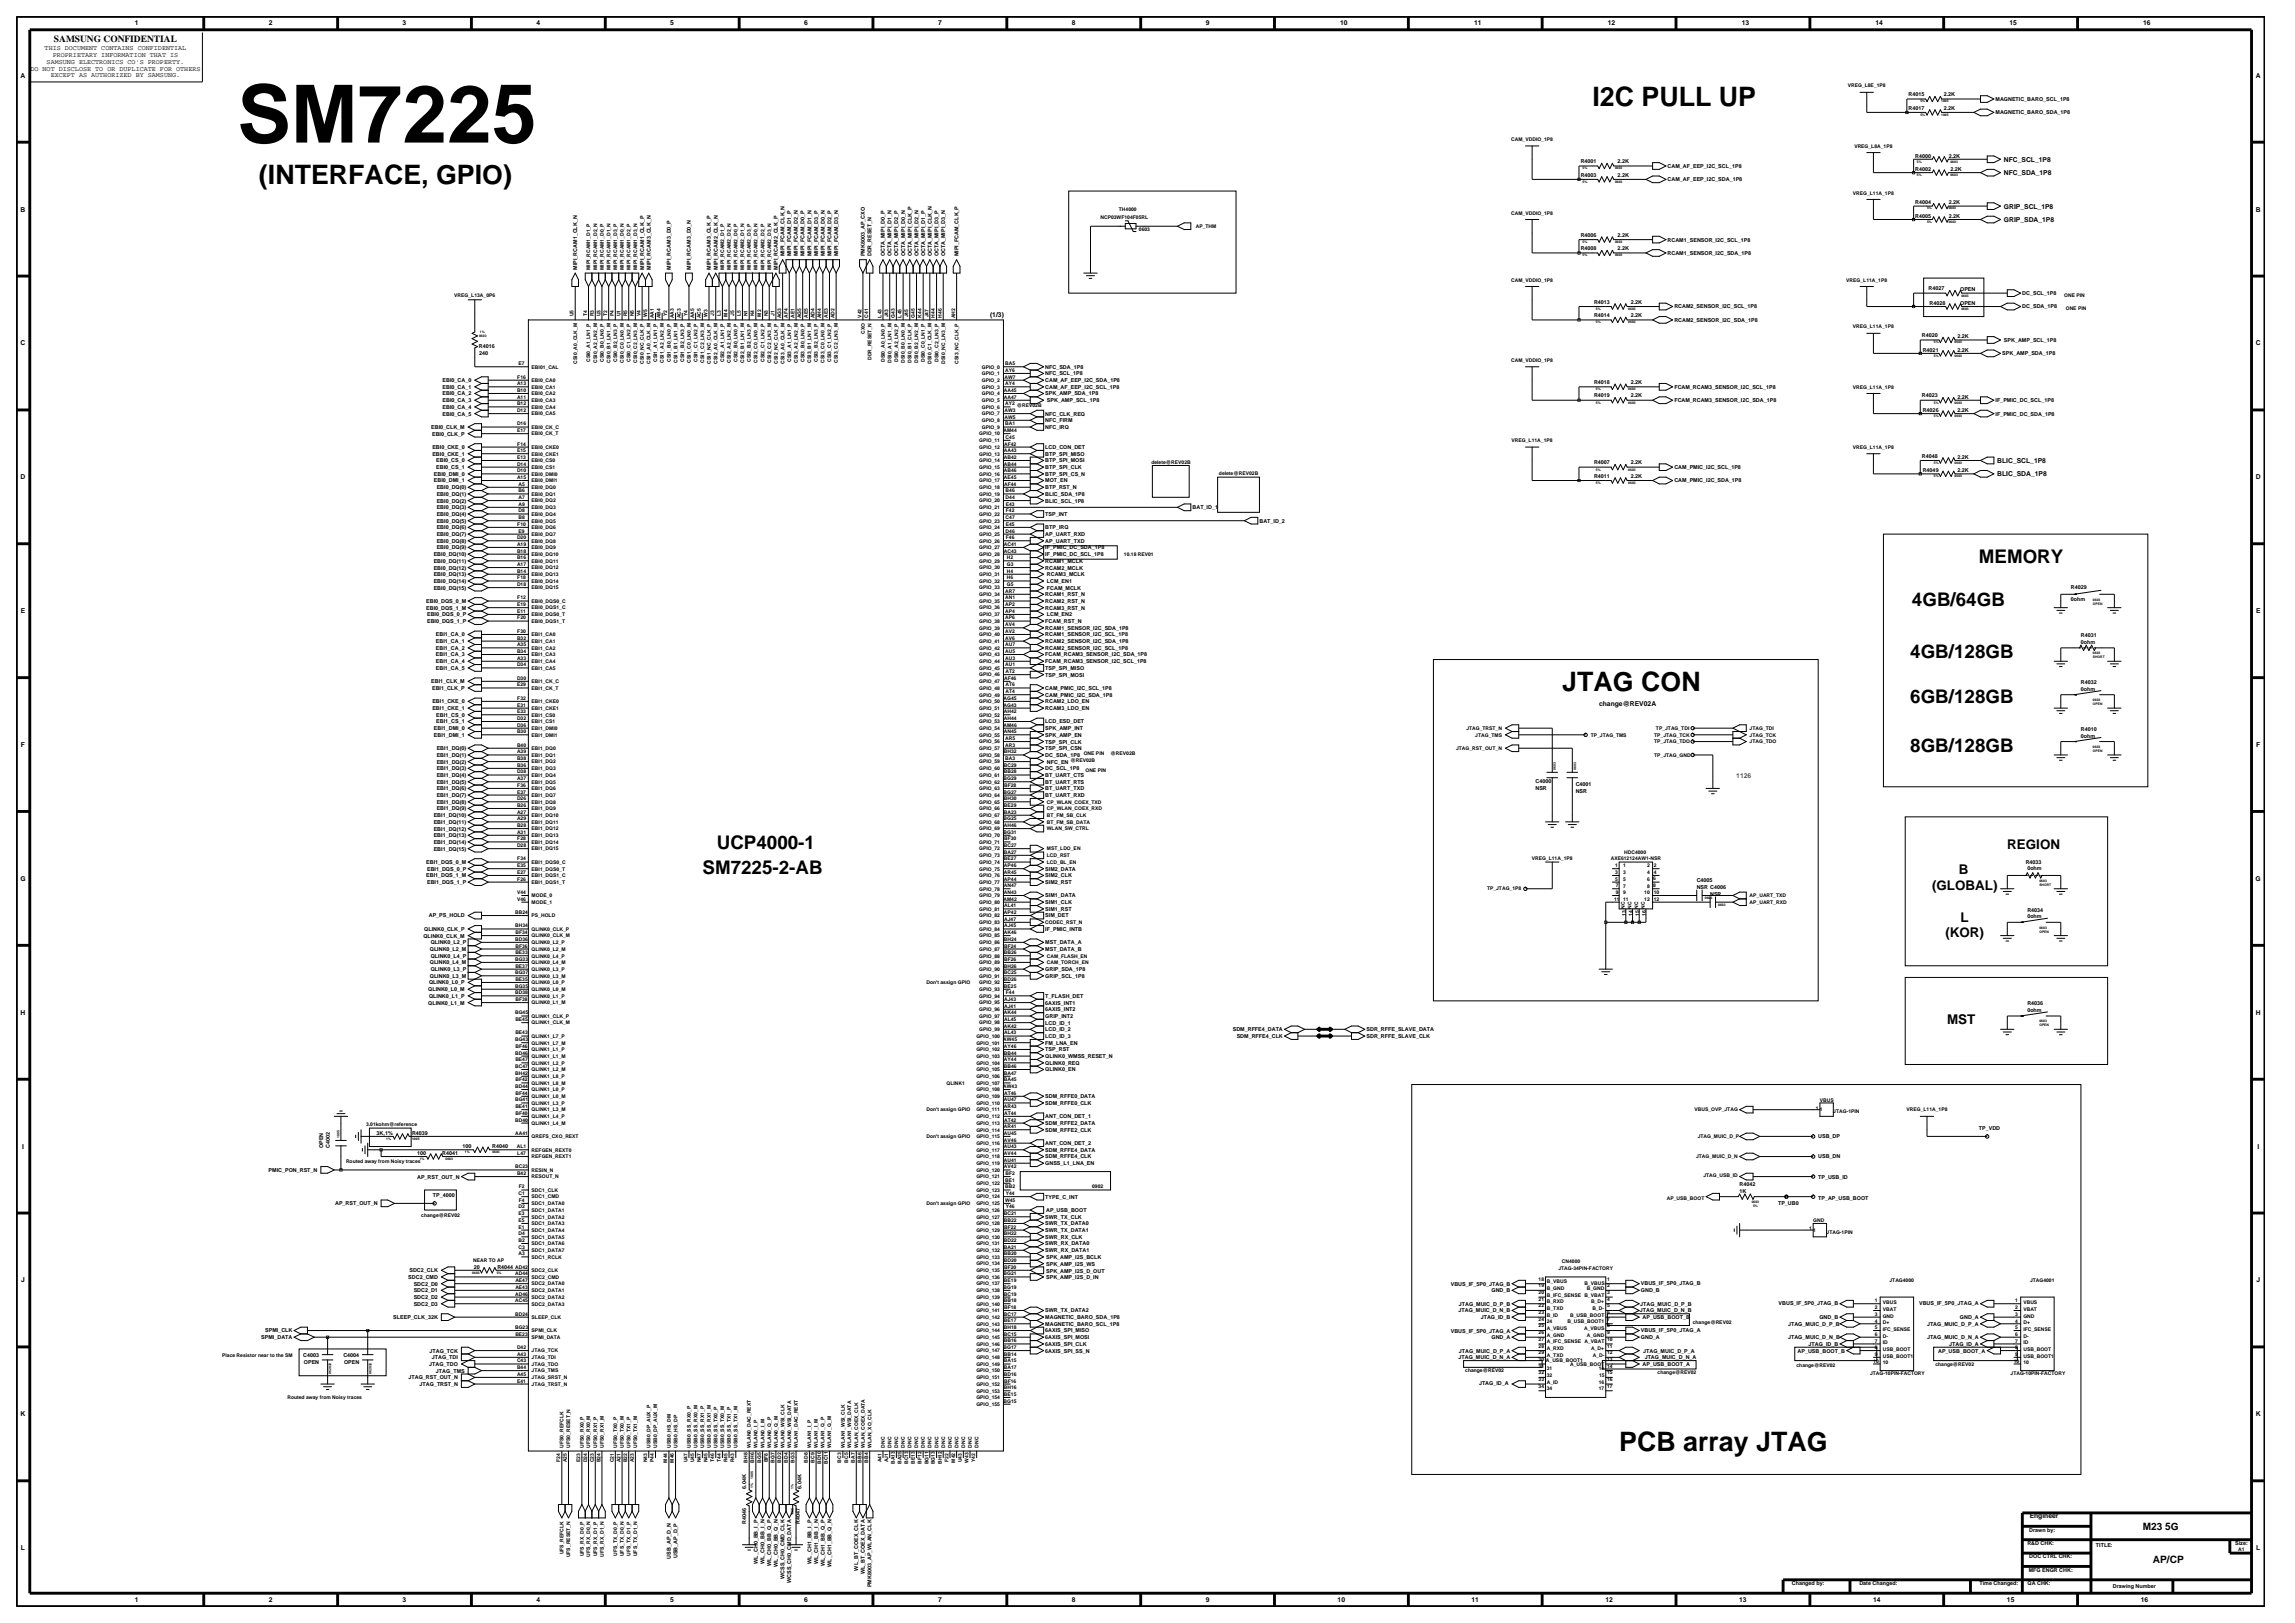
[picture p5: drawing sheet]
<svg xmlns="http://www.w3.org/2000/svg" width="420mm" height="297mm" viewBox="0 0 420 297" stroke-linecap="round" stroke-linejoin="round" font-family="sans-serif">
<defs><g id="words">
<text font-size="14.7" x="43.4" y="26.1">SM7225</text>
<g font-size="4.9">
<text x="291.4" y="19.3">I2C PULL UP</text>
<text x="47.4" y="33.7">(INTERFACE, GPIO)</text>
<text x="285.9" y="126.5">JTAG CON</text>
<text x="296.3" y="265.5">PCB array JTAG</text>
</g>
<g font-size="3.4">
<text x="362.1" y="102.9">MEMORY</text>
<text x="349.9" y="110.9">4GB/64GB</text>
<text x="349.6" y="120.4">4GB/128GB</text>
<text x="349.6" y="128.7">6GB/128GB</text>
<text x="349.6" y="137.5">8GB/128GB</text>
<text x="131.2" y="155.3">UCP4000-1</text>
<text x="128.6" y="159.9">SM7225-2-AB</text>
</g>
<g font-size="2.5">
<text x="367.3" y="155.3">REGION</text>
<text x="358.5" y="159.9">B</text>
<text x="353.6" y="162.9">(GLOBAL)</text>
<text x="356" y="171.5">(KOR)</text>
<text x="358.8" y="168.8">L</text>
<text x="356.3" y="187.4">MST</text>
</g>
<g font-size="1.9">
<text x="392.1" y="279.9">M23 5G</text>
<text x="394" y="286">AP/CP</text>
</g>
<text font-size="1.7" x="9.9" y="7.7">SAMSUNG CONFIDENTIAL</text>
<g font-size="1.2">
<text x="24.7" y="4.7">1</text>
<text x="49.2" y="4.7">2</text>
<text x="73.7" y="4.7">3</text>
<text x="98.2" y="4.7">4</text>
<text x="122.7" y="4.7">5</text>
<text x="147.2" y="4.7">6</text>
<text x="171.7" y="4.7">7</text>
<text x="196.2" y="4.7">8</text>
<text x="220.7" y="4.7">9</text>
<text x="245.3" y="4.7">10</text>
<text x="269.8" y="4.7">11</text>
<text x="294.3" y="4.7">12</text>
<text x="318.7" y="4.7">13</text>
<text x="343.2" y="4.7">14</text>
<text x="367.7" y="4.7">15</text>
<text x="392.2" y="4.7">16</text>
<text x="8.2" y="9.2">THIS DOCUMENT CONTAINS CONFIDENTIAL</text>
<text x="8.5" y="11.7">SAMSUNG ELECTRONICS CO'S PROPERTY.</text>
<text x="9.6" y="10.5">PROPRIETARY INFORMATION THAT IS</text>
<text x="3.8" y="14.2">A</text>
<text x="5.6" y="12.9">DO NOT DISCLOSE TO OR DUPLICATE FOR OTHERS</text>
<text x="9.3" y="14.1">EXCEPT AS AUTHORIZED BY SAMSUNG.</text>
<text x="412.8" y="14.2">A</text>
<text x="366.7" y="29.6">NFC_SCL_1P8</text>
<text x="366.7" y="32">NFC_SDA_1P8</text>
<text x="3.8" y="38.7">B</text>
<text x="366.7" y="38.2">GRIP_SCL_1P8</text>
<text x="366.7" y="40.6">GRIP_SDA_1P8</text>
<text x="412.8" y="38.7">B</text>
<text x="181.2" y="57.9">(1/3)</text>
<text x="3.8" y="63.2">C</text>
<text x="412.8" y="63.2">C</text>
<text x="3.8" y="87.7">D</text>
<text x="365.5" y="87.2">BLIC_SDA_1P8</text>
<text x="365.5" y="84.7">BLIC_SCL_1P8</text>
<text x="412.8" y="87.7">D</text>
<text x="3.8" y="112.2">E</text>
<text x="412.9" y="112.2">E</text>
<text x="292.6" y="129.3">change@REV02A</text>
<text x="3.8" y="136.7">F</text>
<text x="412.9" y="136.7">F</text>
<text x="3.7" y="161.2">G</text>
<text x="412.8" y="161.2">G</text>
<text x="3.8" y="185.7">H</text>
<text x="412.8" y="185.7">H</text>
<text x="4" y="210.2">I</text>
<text x="413.1" y="210.2">I</text>
<text x="3.9" y="234.7">J</text>
<text x="412.9" y="234.7">J</text>
<text x="3.8" y="259.2">K</text>
<text x="412.8" y="259.2">K</text>
<text x="371.4" y="277.8">Engineer</text>
<text x="3.8" y="283.7">L</text>
<text x="412.9" y="283.7">L</text>
<text x="24.7" y="293.2">1</text>
<text x="49.2" y="293.2">2</text>
<text x="73.7" y="293.2">3</text>
<text x="98.2" y="293.2">4</text>
<text x="122.7" y="293.2">5</text>
<text x="147.2" y="293.2">6</text>
<text x="171.7" y="293.2">7</text>
<text x="196.2" y="293.2">8</text>
<text x="220.7" y="293.2">9</text>
<text x="244.8" y="293.2">10</text>
<text x="269.3" y="293.2">11</text>
<text x="293.8" y="293.2">12</text>
<text x="318.3" y="293.2">13</text>
<text x="342.8" y="293.2">14</text>
<text x="367.3" y="293.2">15</text>
<text x="391.8" y="293.2">16</text>
</g>
<text font-size="1.2" fill="#f00" x="317.7" y="142.4">1126</text>
<g font-size="1">
<text x="349.3" y="17.6">R4015</text>
<text x="355.7" y="17.6">2.2K</text>
<text x="349.3" y="20.1">R4017</text>
<text x="355.7" y="20.1">2.2K</text>
<text x="365.2" y="20.9">MAGNETIC_BARO_SDA_1P8</text>
<text x="365.2" y="18.5">MAGNETIC_BARO_SCL_1P8</text>
<text x="289.3" y="29.8">R4001</text>
<text x="296" y="29.8">2.2K</text>
<text x="350.5" y="28.8">R4000</text>
<text x="356.6" y="28.8">2.2K</text>
<text x="289.3" y="32.3">R4003</text>
<text x="296" y="32.3">2.2K</text>
<text x="305.2" y="33.2">CAM_AF_EEP_I2C_SDA_1P8</text>
<text x="305.2" y="30.7">CAM_AF_EEP_I2C_SCL_1P8</text>
<text x="350.5" y="31.3">R4002</text>
<text x="356.9" y="31.3">2.2K</text>
<text x="350.5" y="37.4">R4004</text>
<text x="350.5" y="39.9">R4005</text>
<text x="356.6" y="37.4">2.2K</text>
<text x="356.6" y="39.9">2.2K</text>
<text x="143.6" y="46.9" transform="rotate(-90 143.6 46.9)">MIPI_FCAM_CLK_N</text>
<text x="144.8" y="46.9" transform="rotate(-90 144.8 46.9)">MIPI_FCAM_D1_P</text>
<text x="146" y="46.9" transform="rotate(-90 146 46.9)">MIPI_FCAM_D2_N</text>
<text x="147.3" y="46.9" transform="rotate(-90 147.3 46.9)">MIPI_FCAM_D0_P</text>
<text x="148.5" y="46.9" transform="rotate(-90 148.5 46.9)">MIPI_FCAM_D1_N</text>
<text x="149.7" y="46.9" transform="rotate(-90 149.7 46.9)">MIPI_FCAM_D3_P</text>
<text x="150.9" y="46.9" transform="rotate(-90 150.9 46.9)">MIPI_FCAM_D0_N</text>
<text x="152.2" y="46.9" transform="rotate(-90 152.2 46.9)">MIPI_FCAM_D2_P</text>
<text x="153.4" y="46.9" transform="rotate(-90 153.4 46.9)">MIPI_FCAM_D3_N</text>
<text x="158.3" y="46.9" transform="rotate(-90 158.3 46.9)">PMK8003_AP_CXO</text>
<text x="159.5" y="46.9" transform="rotate(-90 159.5 46.9)">DDR_RESET_N</text>
<text x="161.9" y="46.9" transform="rotate(-90 161.9 46.9)">OCTA_MIPI_D0_P</text>
<text x="163.2" y="46.9" transform="rotate(-90 163.2 46.9)">OCTA_MIPI_D1_N</text>
<text x="164.4" y="46.9" transform="rotate(-90 164.4 46.9)">OCTA_MIPI_D2_P</text>
<text x="165.6" y="46.9" transform="rotate(-90 165.6 46.9)">OCTA_MIPI_D0_N</text>
<text x="166.8" y="46.9" transform="rotate(-90 166.8 46.9)">OCTA_MIPI_CLK_P</text>
<text x="168.1" y="46.9" transform="rotate(-90 168.1 46.9)">OCTA_MIPI_D2_N</text>
<text x="169.3" y="46.9" transform="rotate(-90 169.3 46.9)">OCTA_MIPI_D1_P</text>
<text x="170.5" y="46.9" transform="rotate(-90 170.5 46.9)">OCTA_MIPI_CLK_N</text>
<text x="171.8" y="46.9" transform="rotate(-90 171.8 46.9)">OCTA_MIPI_D3_P</text>
<text x="173" y="46.9" transform="rotate(-90 173 46.9)">OCTA_MIPI_D3_N</text>
<text x="175.4" y="46.9" transform="rotate(-90 175.4 46.9)">MIPI_FCAM_CLK_P</text>
<text x="289.3" y="45.8">R4008</text>
<text x="289.3" y="43.3">R4006</text>
<text x="296" y="45.8">2.2K</text>
<text x="296" y="43.3">2.2K</text>
<text x="305.2" y="46.6">RCAM1_SENSOR_I2C_SDA_1P8</text>
<text x="305.2" y="44.2">RCAM1_SENSOR_I2C_SCL_1P8</text>
<text x="105.6" y="49.4" transform="rotate(-90 105.6 49.4)">MIPI_RCAM1_CLK_N</text>
<text x="117.9" y="49.4" transform="rotate(-90 117.9 49.4)">MIPI_RCAM1_CLK_P</text>
<text x="119.1" y="49.4" transform="rotate(-90 119.1 49.4)">MIPI_RCAM3_CLK_N</text>
<text x="122.8" y="49.4" transform="rotate(-90 122.8 49.4)">MIPI_RCAM3_D0_P</text>
<text x="126.4" y="49.4" transform="rotate(-90 126.4 49.4)">MIPI_RCAM3_D0_N</text>
<text x="130.1" y="49.4" transform="rotate(-90 130.1 49.4)">MIPI_RCAM3_CLK_P</text>
<text x="131.3" y="49.4" transform="rotate(-90 131.3 49.4)">MIPI_RCAM2_CLK_N</text>
<text x="142.3" y="49.4" transform="rotate(-90 142.3 49.4)">MIPI_RCAM2_CLK_P</text>
<text x="353" y="53.1">R4027</text>
<text x="358.7" y="53.3">OPEN</text>
<text x="370.1" y="54">DC_SCL_1P8</text>
<text x="291.7" y="58">R4014</text>
<text x="291.7" y="55.6">R4013</text>
<text x="298.4" y="58">2.2K</text>
<text x="298.4" y="55.6">2.2K</text>
<text x="306.4" y="58.9">RCAM2_SENSOR_I2C_SDA_1P8</text>
<text x="306.4" y="56.4">RCAM2_SENSOR_I2C_SCL_1P8</text>
<text x="353.1" y="55.8">R4028</text>
<text x="358.7" y="55.8">OPEN</text>
<text x="370.1" y="56.4">DC_SDA_1P8</text>
<text x="87.6" y="63.7">R4016</text>
<text x="87.7" y="65">240</text>
<text x="351.7" y="61.7">R4020</text>
<text x="351.9" y="64.4">R4021</text>
<text x="358.2" y="64.4">2.2K</text>
<text x="358.2" y="61.9">2.2K</text>
<text x="366.4" y="65">SPK_AMP_SDA_1P8</text>
<text x="366.7" y="62.6">SPK_AMP_SCL_1P8</text>
<text x="81" y="69.9">EBI0_CA_0</text>
<text x="81" y="71.1">EBI0_CA_1</text>
<text x="191.3" y="69.9">CAM_AF_EEP_I2C_SDA_1P8</text>
<text x="191.3" y="71.1">CAM_AF_EEP_I2C_SCL_1P8</text>
<text x="191.3" y="68.7">NFC_SCL_1P8</text>
<text x="191.3" y="67.5">NFC_SDA_1P8</text>
<text x="291.7" y="70.3">R4018</text>
<text x="298.4" y="70.3">2.2K</text>
<text x="306.4" y="71.1">FCAM_RCAM3_SENSOR_I2C_SCL_1P8</text>
<text x="81" y="76">EBI0_CA_5</text>
<text x="81" y="72.4">EBI0_CA_2</text>
<text x="81" y="74.8">EBI0_CA_4</text>
<text x="81" y="73.6">EBI0_CA_3</text>
<text x="191.3" y="77.3">NFC_FIRM</text>
<text x="191.3" y="76">NFC_CLK_REQ</text>
<text x="191.3" y="72.4">SPK_AMP_SDA_1P8</text>
<text x="191.6" y="73.6">SPK_AMP_SCL_1P8</text>
<text x="291.7" y="72.7">R4019</text>
<text x="298.4" y="72.7">2.2K</text>
<text x="306.4" y="73.6">FCAM_RCAM3_SENSOR_I2C_SDA_1P8</text>
<text x="351.7" y="72.7">R4023</text>
<text x="351.9" y="75.4">R4026</text>
<text x="358.2" y="72.9">2.2K</text>
<text x="358.2" y="75.4">2.2K</text>
<text x="365.2" y="76">IF_PMIC_DC_SDA_1P8</text>
<text x="365.2" y="73.6">IF_PMIC_DC_SCL_1P8</text>
<text x="78.9" y="78.5">EBI0_CLK_M</text>
<text x="79.1" y="79.7">EBI0_CLK_P</text>
<text x="79.1" y="82.2">EBI0_CKE_0</text>
<text x="79.1" y="83.4">EBI0_CKE_1</text>
<text x="191.3" y="78.5">NFC_IRQ</text>
<text x="191.3" y="82.2">LCD_CON_DET</text>
<text x="191.3" y="83.4">BTP_SPI_MISO</text>
<text x="351.7" y="83.7">R4048</text>
<text x="358.2" y="83.9">2.2K</text>
<text x="79.4" y="88.3">EBI0_DMI_1</text>
<text x="79.4" y="87.1">EBI0_DMI_0</text>
<text x="79.8" y="85.8">EBI0_CS_1</text>
<text x="79.8" y="84.6">EBI0_CS_0</text>
<text x="79.9" y="89.5">EBI0_DQ(0)</text>
<text x="191.3" y="88.3">MOT_EN</text>
<text x="191.3" y="84.6">BTP_SPI_MOSI</text>
<text x="191.3" y="85.8">BTP_SPI_CLK</text>
<text x="191.3" y="87.1">BTP_SPI_CS_N</text>
<text x="191.3" y="89.5">BTP_RST_N</text>
<text x="291.7" y="87.4">R4011</text>
<text x="291.7" y="85">R4007</text>
<text x="298.4" y="87.4">2.2K</text>
<text x="298.4" y="85">2.2K</text>
<text x="306.4" y="88.3">CAM_PMIC_I2C_SDA_1P8</text>
<text x="306.4" y="85.8">CAM_PMIC_I2C_SCL_1P8</text>
<text x="351.9" y="86.4">R4049</text>
<text x="358.2" y="86.4">2.2K</text>
<text x="79.9" y="92">EBI0_DQ(2)</text>
<text x="79.9" y="93.2">EBI0_DQ(3)</text>
<text x="79.9" y="94.4">EBI0_DQ(4)</text>
<text x="79.9" y="95.6">EBI0_DQ(5)</text>
<text x="79.9" y="90.7">EBI0_DQ(1)</text>
<text x="191.3" y="90.7">BLIC_SDA_1P8</text>
<text x="191.3" y="92">BLIC_SCL_1P8</text>
<text x="191.3" y="94.4">TSP_INT</text>
<text x="218.2" y="93.2">BAT_ID_1</text>
<text x="230.5" y="95.6">BAT_ID_2</text>
<text x="79.4" y="101.8">EBI0_DQ(10)</text>
<text x="79.9" y="99.3">EBI0_DQ(8)</text>
<text x="79.9" y="98.1">EBI0_DQ(7)</text>
<text x="79.9" y="96.9">EBI0_DQ(6)</text>
<text x="79.9" y="100.5">EBI0_DQ(9)</text>
<text x="191.3" y="96.9">BTP_IRQ</text>
<text x="191.3" y="99.3">AP_UART_TXD</text>
<text x="191.3" y="98.1">AP_UART_RXD</text>
<text x="191.3" y="100.5">IF_PMIC_DC_SDA_1P8</text>
<text x="191.3" y="101.8">IF_PMIC_DC_SCL_1P8</text>
<text x="79.4" y="104.2">EBI0_DQ(12)</text>
<text x="79.4" y="105.4">EBI0_DQ(13)</text>
<text x="79.4" y="103">EBI0_DQ(11)</text>
<text x="79.4" y="107.9">EBI0_DQ(15)</text>
<text x="79.4" y="106.7">EBI0_DQ(14)</text>
<text x="191.3" y="104.2">RCAM2_MCLK</text>
<text x="191.3" y="103">RCAM1_MCLK</text>
<text x="191.6" y="106.7">LCM_EN1</text>
<text x="191.6" y="107.9">FCAM_MCLK</text>
<text x="191.6" y="105.4">RCAM3_MCLK</text>
<text x="379" y="107.8">R4029</text>
<text x="78" y="110.3">EBI0_DQS_0_M</text>
<text x="78" y="111.6">EBI0_DQS_1_M</text>
<text x="78.2" y="112.8">EBI0_DQS_0_P</text>
<text x="191.3" y="111.6">RCAM3_RST_N</text>
<text x="191.3" y="109.1">RCAM1_RST_N</text>
<text x="191.3" y="110.3">RCAM2_RST_N</text>
<text x="191.6" y="112.8">LCM_EN2</text>
<text x="379" y="110">0ohm</text>
<text x="78.2" y="114">EBI0_DQS_1_P</text>
<text x="79.8" y="116.5">EBI1_CA_0</text>
<text x="79.8" y="118.9">EBI1_CA_2</text>
<text x="79.8" y="117.7">EBI1_CA_1</text>
<text x="191.3" y="114">FCAM_RST_N</text>
<text x="191.3" y="115.2">RCAM1_SENSOR_I2C_SDA_1P8</text>
<text x="191.3" y="117.7">RCAM2_SENSOR_I2C_SDA_1P8</text>
<text x="191.3" y="118.9">RCAM2_SENSOR_I2C_SCL_1P8</text>
<text x="191.3" y="116.5">RCAM1_SENSOR_I2C_SCL_1P8</text>
<text x="380.8" y="116.6">R4031</text>
<text x="380.8" y="117.8">0ohm</text>
<text x="78.9" y="125">EBI1_CLK_M</text>
<text x="79.8" y="120.1">EBI1_CA_3</text>
<text x="79.8" y="122.6">EBI1_CA_5</text>
<text x="79.8" y="121.4">EBI1_CA_4</text>
<text x="191.3" y="122.6">TSP_SPI_MISO</text>
<text x="191.3" y="123.8">TSP_SPI_MOSI</text>
<text x="191.3" y="121.4">FCAM_RCAM3_SENSOR_I2C_SCL_1P8</text>
<text x="191.3" y="120.1">FCAM_RCAM3_SENSOR_I2C_SDA_1P8</text>
<text x="380.8" y="125.2">R4032</text>
<text x="79.1" y="126.2">EBI1_CLK_P</text>
<text x="79.1" y="128.7">EBI1_CKE_0</text>
<text x="79.1" y="129.9">EBI1_CKE_1</text>
<text x="79.8" y="131.1">EBI1_CS_0</text>
<text x="191.3" y="127.5">CAM_PMIC_I2C_SDA_1P8</text>
<text x="191.3" y="126.2">CAM_PMIC_I2C_SCL_1P8</text>
<text x="191.3" y="129.9">RCAM3_LDO_EN</text>
<text x="191.3" y="128.7">RCAM2_LDO_EN</text>
<text x="380.8" y="126.4">0ohm</text>
<text x="79.4" y="134.8">EBI1_DMI_1</text>
<text x="79.4" y="133.6">EBI1_DMI_0</text>
<text x="79.8" y="132.4">EBI1_CS_1</text>
<text x="79.9" y="137.3">EBI1_DQ(0)</text>
<text x="191.3" y="132.4">LCD_ESD_DET</text>
<text x="191.3" y="136.1">TSP_SPI_CLK</text>
<text x="191.3" y="137.3">TSP_SPI_CSN</text>
<text x="191.3" y="133.6">SPK_AMP_INT</text>
<text x="191.3" y="134.8">SPK_AMP_EN</text>
<text x="380.8" y="133.7">R4010</text>
<text x="380.8" y="135">0ohm</text>
<text x="79.9" y="142.2">EBI1_DQ(4)</text>
<text x="79.9" y="143.4">EBI1_DQ(5)</text>
<text x="79.9" y="138.5">EBI1_DQ(1)</text>
<text x="79.9" y="139.7">EBI1_DQ(2)</text>
<text x="79.9" y="141">EBI1_DQ(3)</text>
<text x="191.3" y="138.5">DC_SDA_1P8</text>
<text x="191.3" y="141">DC_SCL_1P8</text>
<text x="191.3" y="143.4">BT_UART_RTS</text>
<text x="191.3" y="142.2">BT_UART_CTS</text>
<text x="191.6" y="139.7">NFC_EN</text>
<text x="281" y="143.4">C4000</text>
<text x="288.4" y="143.9">C4001</text>
<text x="79.4" y="149.5">EBI1_DQ(10)</text>
<text x="79.9" y="145.8">EBI1_DQ(7)</text>
<text x="79.9" y="144.6">EBI1_DQ(6)</text>
<text x="79.9" y="148.3">EBI1_DQ(9)</text>
<text x="79.9" y="147.1">EBI1_DQ(8)</text>
<text x="191.3" y="145.8">BT_UART_RXD</text>
<text x="191.3" y="144.6">BT_UART_TXD</text>
<text x="281" y="144.6">NSR</text>
<text x="288.4" y="145.1">NSR</text>
<text x="79.4" y="155.6">EBI1_DQ(15)</text>
<text x="79.4" y="154.4">EBI1_DQ(14)</text>
<text x="79.4" y="152">EBI1_DQ(12)</text>
<text x="79.4" y="153.2">EBI1_DQ(13)</text>
<text x="79.4" y="150.7">EBI1_DQ(11)</text>
<text x="78" y="158.1">EBI1_DQS_0_M</text>
<text x="78" y="160.6">EBI1_DQS_1_M</text>
<text x="78.2" y="161.8">EBI1_DQS_1_P</text>
<text x="78.2" y="159.3">EBI1_DQS_0_P</text>
<text x="191.3" y="161.8">SIM2_RST</text>
<text x="191.3" y="159.3">SIM2_DATA</text>
<text x="191.3" y="160.6">SIM2_CLK</text>
<text x="310.5" y="161.4">C4005</text>
<text x="370.7" y="158">R4033</text>
<text x="371" y="159.3">0ohm</text>
<text x="78.5" y="167.9">AP_PS_HOLD</text>
<text x="191.3" y="164.2">SIM1_DATA</text>
<text x="191.3" y="167.9">SIM_DET</text>
<text x="191.3" y="166.7">SIM1_RST</text>
<text x="191.3" y="165.4">SIM1_CLK</text>
<text x="310.5" y="162.6">NSR C4006</text>
<text x="313" y="163.9">NSR</text>
<text x="371" y="166.8">R4034</text>
<text x="77.5" y="171.6">QLINK0_CLK_M</text>
<text x="77.6" y="170.3">QLINK0_CLK_P</text>
<text x="78.8" y="172.8">QLINK0_L2_P</text>
<text x="191.3" y="172.8">MST_DATA_A</text>
<text x="191.3" y="170.3">IF_PMIC_INTB</text>
<text x="371" y="168">0ohm</text>
<text x="78.7" y="176.5">QLINK0_L4_M</text>
<text x="78.7" y="178.9">QLINK0_L3_M</text>
<text x="78.7" y="174">QLINK0_L2_M</text>
<text x="78.8" y="175.2">QLINK0_L4_P</text>
<text x="78.8" y="177.7">QLINK0_L3_P</text>
<text x="191.3" y="178.9">GRIP_SCL_1P8</text>
<text x="191.3" y="177.7">GRIP_SDA_1P8</text>
<text x="191.3" y="174">MST_DATA_B</text>
<text x="78.4" y="183.8">QLINK0_L1_M</text>
<text x="78.4" y="181.4">QLINK0_L0_M</text>
<text x="78.5" y="182.6">QLINK0_L1_P</text>
<text x="78.5" y="180.1">QLINK0_L0_P</text>
<text x="191.3" y="183.8">6AXIS_INT1</text>
<text x="191.3" y="185">6AXIS_INT2</text>
<text x="191.3" y="182.6">T_FLASH_DET</text>
<text x="371" y="184">R4036</text>
<text x="371" y="185.2">0ohm</text>
<text x="191.3" y="186.3">GRIP_INT2</text>
<text x="191.3" y="188.7">LCD_ID_2</text>
<text x="191.3" y="191.2">FM_LNA_EN</text>
<text x="191.3" y="189.9">LCD_ID_3</text>
<text x="191.3" y="187.5">LCD_ID_1</text>
<text x="225.6" y="188.7">SDM_RFFE4_DATA</text>
<text x="226.3" y="189.9">SDM_RFFE4_CLK</text>
<text x="250.1" y="188.7">SDR_RFFE_SLAVE_DATA</text>
<text x="250.1" y="189.9">SDR_RFFE_SLAVE_CLK</text>
<text x="191.3" y="192.4">TSP_RST</text>
<text x="191.3" y="194.8">QLINK0_REQ</text>
<text x="191.3" y="196.1">QLINK0_EN</text>
<text x="191.3" y="193.6">QLINK0_WMSS_RESET_N</text>
<text x="191.3" y="202.2">SDM_RFFE0_CLK</text>
<text x="191.3" y="201">SDM_RFFE0_DATA</text>
<text x="68.9" y="207.6">3K,1%</text>
<text x="75.4" y="207.6">R4039</text>
<text x="191.3" y="209.5">ANT_CON_DET_2</text>
<text x="191.3" y="207.1">SDM_RFFE2_CLK</text>
<text x="191.3" y="205.9">SDM_RFFE2_DATA</text>
<text x="191.3" y="204.6">ANT_CON_DET_1</text>
<text x="332.7" y="208.3">USB_DP</text>
<text x="362.1" y="206.8">TP_VDD</text>
<text x="49.2" y="214.4">PMIC_PON_RST_N</text>
<text x="59.1" y="210.1" transform="rotate(-90 59.1 210.1)">OPEN</text>
<text x="60.3" y="210.1" transform="rotate(-90 60.3 210.1)">C4002</text>
<text x="76.3" y="215.7">AP_RST_OUT_N</text>
<text x="76.4" y="211.3">100</text>
<text x="80.9" y="211.3">R4041</text>
<text x="84.6" y="210.1">100</text>
<text x="90.1" y="210.1">R4040</text>
<text x="191.3" y="213.2">GNSS_L1_LNA_EN</text>
<text x="191.3" y="212">SDM_RFFE4_CLK</text>
<text x="191.3" y="210.8">SDM_RFFE4_DATA</text>
<text x="332.7" y="212">USB_DN</text>
<text x="332.7" y="215.7">TP_USB_ID</text>
<text x="61.3" y="220.6">AP_RST_OUT_N</text>
<text x="79.2" y="219">TP_4000</text>
<text x="191.3" y="219.3">TYPE_C_INT</text>
<text x="191.5" y="221.9">AP_USB_BOOT</text>
<text x="318.4" y="217">R4042</text>
<text x="318.4" y="218.2">1K</text>
<text x="325.4" y="220.6">TP_UB0</text>
<text x="332.7" y="219.6">TP_AP_USB_BOOT</text>
<text x="191.3" y="223">SWR_TX_CLK</text>
<text x="191.3" y="225.4">SWR_TX_DATA1</text>
<text x="191.3" y="224.2">SWR_TX_DATA0</text>
<text x="191.3" y="226.7">SWR_RX_CLK</text>
<text x="191.3" y="227.9">SWR_RX_DATA0</text>
<text x="74.9" y="232.8">SDC2_CLK</text>
<text x="86.7" y="232.1">20</text>
<text x="91" y="232.1">R4044 AD42</text>
<text x="191.3" y="229.1">SWR_RX_DATA1</text>
<text x="191.5" y="231.7">SPK_AMP_I2S_WS</text>
<text x="191.5" y="232.9">SPK_AMP_I2S_D_OUT</text>
<text x="191.5" y="230.4">SPK_AMP_I2S_BCLK</text>
<text x="74.7" y="234">SDC2_CMD</text>
<text x="75.7" y="237.7">SDC2_D2</text>
<text x="75.7" y="238.9">SDC2_D3</text>
<text x="75.7" y="235.3">SDC2_D0</text>
<text x="75.7" y="236.5">SDC2_D1</text>
<text x="191.5" y="234.1">SPK_AMP_I2S_D_IN</text>
<text x="265.5" y="235.3">VBUS_IF_5P0_JTAG_B</text>
<text x="267" y="238.9">JTAG_MUIC_D_P_B</text>
<text x="273" y="236.4">GND_B</text>
<text x="300.2" y="238.9">JTAG_MUIC_D_P_B</text>
<text x="300.3" y="235.2">VBUS_IF_5P0_JTAG_B</text>
<text x="300.3" y="236.4">GND_B</text>
<text x="325.5" y="238.9">VBUS_IF_5P0_JTAG_B</text>
<text x="351.2" y="238.9">VBUS_IF_5P0_JTAG_A</text>
<text x="47.8" y="245">SPMI_DATA</text>
<text x="48.5" y="243.8">SPMI_CLK</text>
<text x="72" y="241.4">SLEEP_CLK_32K</text>
<text x="191.3" y="240.2">SWR_TX_DATA2</text>
<text x="191.3" y="241.4">MAGNETIC_BARO_SDA_1P8</text>
<text x="191.3" y="242.6">MAGNETIC_BARO_SCL_1P8</text>
<text x="191.3" y="243.8">6AXIS_SPI_MISO</text>
<text x="191.3" y="245">6AXIS_SPI_MOSI</text>
<text x="265.5" y="243.9">VBUS_IF_5P0_JTAG_A</text>
<text x="266.9" y="240.2">JTAG_MUIC_D_N_B</text>
<text x="271" y="241.4">JTAG_ID_B</text>
<text x="273" y="245">GND_A</text>
<text x="300.1" y="240.2">JTAG_MUIC_D_N_B</text>
<text x="300.3" y="243.8">VBUS_IF_5P0_JTAG_A</text>
<text x="300.3" y="245">GND_A</text>
<text x="300.6" y="241.4">AP_USB_BOOT_B</text>
<text x="327.2" y="242.6">JTAG_MUIC_D_P_B</text>
<text x="327.2" y="245">JTAG_MUIC_D_N_B</text>
<text x="333" y="241.3">GND_B</text>
<text x="352.7" y="242.6">JTAG_MUIC_D_P_A</text>
<text x="352.7" y="245">JTAG_MUIC_D_N_A</text>
<text x="358.7" y="241.3">GND_A</text>
<text x="55.5" y="248.4">C4003</text>
<text x="55.6" y="249.6">OPEN</text>
<text x="62.8" y="248.4">C4004</text>
<text x="63" y="249.6">OPEN</text>
<text x="78.6" y="249.9">JTAG_TDO</text>
<text x="78.6" y="247.5">JTAG_TCK</text>
<text x="79" y="248.7">JTAG_TDI</text>
<text x="79.8" y="251.2">JTAG_TMS</text>
<text x="191.3" y="247.5">6AXIS_SPI_SS_N</text>
<text x="191.3" y="246.3">6AXIS_SPI_CLK</text>
<text x="266.9" y="248.7">JTAG_MUIC_D_N_A</text>
<text x="267" y="247.5">JTAG_MUIC_D_P_A</text>
<text x="300.6" y="249.9">AP_USB_BOOT_A</text>
<text x="300.7" y="247.5">JTAG_MUIC_D_P_A</text>
<text x="301" y="248.8">JTAG_MUIC_D_N_A</text>
<text x="329" y="247.5">AP_USB_BOOT_B</text>
<text x="331" y="246.3">JTAG_ID_B</text>
<text x="354.7" y="247.5">AP_USB_BOOT_A</text>
<text x="356.7" y="246.3">JTAG_ID_A</text>
<text x="74.8" y="252.4">JTAG_RST_OUT_N</text>
<text x="76.8" y="253.6">JTAG_TRST_N</text>
<text x="270.7" y="253.4">JTAG_ID_A</text>
<text x="136.6" y="272.4" transform="rotate(-90 136.6 272.4)">6.04K</text>
<text x="146.7" y="272.4" transform="rotate(-90 146.7 272.4)">6.04K</text>
<text x="136.6" y="278.8" transform="rotate(-90 136.6 278.8)">R4046</text>
<text x="146.4" y="278.8" transform="rotate(-90 146.4 278.8)">R4047</text>
<text x="371.4" y="280.2">Drawn by:</text>
<text x="122.8" y="285.2" transform="rotate(-90 122.8 285.2)">USB_AP_D_N</text>
<text x="124" y="285.2" transform="rotate(-90 124 285.2)">USB_AP_D_P</text>
<text x="138.7" y="286.1" transform="rotate(-90 138.7 286.1)">WL_CH0_BB_I_P</text>
<text x="139.9" y="286.2" transform="rotate(-90 139.9 286.2)">WL_CH0_BB_I_N</text>
<text x="141.1" y="286.6" transform="rotate(-90 141.1 286.6)">WL_CH0_BB_Q_P</text>
<text x="142.3" y="286.7" transform="rotate(-90 142.3 286.7)">WL_CH0_BB_Q_N</text>
<text x="148.5" y="286.1" transform="rotate(-90 148.5 286.1)">WL_CH1_BB_I_P</text>
<text x="149.7" y="286.2" transform="rotate(-90 149.7 286.2)">WL_CH1_BB_I_N</text>
<text x="150.9" y="286.6" transform="rotate(-90 150.9 286.6)">WL_CH1_BB_Q_P</text>
<text x="152.2" y="286.7" transform="rotate(-90 152.2 286.7)">WL_CH1_BB_Q_N</text>
<text x="157.1" y="287.4" transform="rotate(-90 157.1 287.4)">WL_BT_COEX_CLK</text>
<text x="371" y="282.7">R&amp;D CHK:</text>
<text x="371.3" y="287.6">MFG ENGR CHK:</text>
<text x="371.4" y="285.2">DOC CTRL CHK:</text>
<text x="383.6" y="283">TITLE:</text>
<text x="409.1" y="282.7">Size:</text>
<text x="143.6" y="288.9" transform="rotate(-90 143.6 288.9)">WCSS_CH0_CMD_CLK</text>
<text x="144.8" y="289.6" transform="rotate(-90 144.8 289.6)">WCSS_CH0_CMD_DATA</text>
<text x="158.3" y="288.1" transform="rotate(-90 158.3 288.1)">WL_BT_COEX_DATA</text>
<text x="159.5" y="290.5" transform="rotate(-90 159.5 290.5)">PMK8003_AP_WLAN_CLK</text>
<text x="327.9" y="290.1">Changed by:</text>
<text x="340.3" y="290.1">Date Changed:</text>
<text x="362.2" y="290.1">Time Changed:</text>
<text x="371.1" y="290.1">QA CHK:</text>
<text x="386.7" y="290.6">Drawing Number</text>
</g>
<g font-size=".9">
<text x="338.2" y="16">VREG_L8E_1P8</text>
<text x="276.6" y="25.8">CAM_VDDIO_1P8</text>
<text x="339.4" y="27">VREG_L8A_1P8</text>
<text x="339.1" y="35.6">VREG_L11A_1P8</text>
<text x="201.4" y="40.2">NCP03WF104F05RL</text>
<text x="204.8" y="38.6">TH4000</text>
<text x="218.8" y="41.7">AP_THM</text>
<text x="276.6" y="39.3">CAM_VDDIO_1P8</text>
<text x="208.4" y="42.4">0603</text>
<text x="108" y="49.4" transform="rotate(-90 108 49.4)">MIPI_RCAM1_D1_P</text>
<text x="109.3" y="49.4" transform="rotate(-90 109.3 49.4)">MIPI_RCAM1_D2_N</text>
<text x="110.5" y="49.4" transform="rotate(-90 110.5 49.4)">MIPI_RCAM1_D0_P</text>
<text x="111.7" y="49.4" transform="rotate(-90 111.7 49.4)">MIPI_RCAM1_D1_N</text>
<text x="112.9" y="49.4" transform="rotate(-90 112.9 49.4)">MIPI_RCAM1_D3_P</text>
<text x="114.2" y="49.4" transform="rotate(-90 114.2 49.4)">MIPI_RCAM1_D0_N</text>
<text x="115.4" y="49.4" transform="rotate(-90 115.4 49.4)">MIPI_RCAM1_D2_P</text>
<text x="116.6" y="49.4" transform="rotate(-90 116.6 49.4)">MIPI_RCAM1_D3_N</text>
<text x="132.5" y="49.4" transform="rotate(-90 132.5 49.4)">MIPI_RCAM2_D1_P</text>
<text x="133.7" y="49.4" transform="rotate(-90 133.7 49.4)">MIPI_RCAM2_D2_N</text>
<text x="135" y="49.4" transform="rotate(-90 135 49.4)">MIPI_RCAM2_D0_P</text>
<text x="136.2" y="49.4" transform="rotate(-90 136.2 49.4)">MIPI_RCAM2_D1_N</text>
<text x="137.4" y="49.4" transform="rotate(-90 137.4 49.4)">MIPI_RCAM2_D3_P</text>
<text x="138.7" y="49.4" transform="rotate(-90 138.7 49.4)">MIPI_RCAM2_D0_N</text>
<text x="139.9" y="49.4" transform="rotate(-90 139.9 49.4)">MIPI_RCAM2_D2_P</text>
<text x="141.1" y="49.4" transform="rotate(-90 141.1 49.4)">MIPI_RCAM2_D3_N</text>
<text x="276.6" y="51.5">CAM_VDDIO_1P8</text>
<text x="337.9" y="51.5">VREG_L11A_1P8</text>
<text x="83.1" y="54.3">VREG_L13A_0P6</text>
<text x="105" y="57.9" transform="rotate(-90 105 57.9)">U5</text>
<text x="107.4" y="57.8" transform="rotate(-90 107.4 57.8)">T4</text>
<text x="108.6" y="57.9" transform="rotate(-90 108.6 57.9)">R3</text>
<text x="109.9" y="57.9" transform="rotate(-90 109.9 57.9)">U3</text>
<text x="111.1" y="57.8" transform="rotate(-90 111.1 57.8)">T2</text>
<text x="112.3" y="57.9" transform="rotate(-90 112.3 57.9)">P4</text>
<text x="113.6" y="57.9" transform="rotate(-90 113.6 57.9)">U1</text>
<text x="114.8" y="57.9" transform="rotate(-90 114.8 57.9)">R5</text>
<text x="116" y="57.9" transform="rotate(-90 116 57.9)">N5</text>
<text x="117.2" y="57.9" transform="rotate(-90 117.2 57.9)">V4</text>
<text x="118.5" y="58" transform="rotate(-90 118.5 58)">W5</text>
<text x="119.7" y="58.2" transform="rotate(-90 119.7 58.2)">AA1</text>
<text x="120.9" y="58.2" transform="rotate(-90 120.9 58.2)">AB4</text>
<text x="122.1" y="57.9" transform="rotate(-90 122.1 57.9)">Y2</text>
<text x="123.3" y="58.2" transform="rotate(-90 123.3 58.2)">AA3</text>
<text x="124.6" y="58.2" transform="rotate(-90 124.6 58.2)">AC3</text>
<text x="125.8" y="57.9" transform="rotate(-90 125.8 57.9)">Y4</text>
<text x="127" y="58.2" transform="rotate(-90 127 58.2)">AA5</text>
<text x="128.2" y="58.2" transform="rotate(-90 128.2 58.2)">AC5</text>
<text x="129.5" y="58" transform="rotate(-90 129.5 58)">W3</text>
<text x="130.7" y="57.8" transform="rotate(-90 130.7 57.8)">J3</text>
<text x="131.9" y="57.8" transform="rotate(-90 131.9 57.8)">L3</text>
<text x="133.2" y="57.9" transform="rotate(-90 133.2 57.9)">M4</text>
<text x="134.4" y="57.8" transform="rotate(-90 134.4 57.8)">J5</text>
<text x="135.6" y="57.8" transform="rotate(-90 135.6 57.8)">L5</text>
<text x="136.8" y="57.9" transform="rotate(-90 136.8 57.9)">N1</text>
<text x="138" y="57.9" transform="rotate(-90 138 57.9)">K4</text>
<text x="139.3" y="57.9" transform="rotate(-90 139.3 57.9)">M2</text>
<text x="140.5" y="57.9" transform="rotate(-90 140.5 57.9)">N3</text>
<text x="141.7" y="57.8" transform="rotate(-90 141.7 57.8)">J1</text>
<text x="142.9" y="58.3" transform="rotate(-90 142.9 58.3)">AG3</text>
<text x="144.2" y="58.2" transform="rotate(-90 144.2 58.2)">AF4</text>
<text x="145.4" y="58.2" transform="rotate(-90 145.4 58.2)">AE1</text>
<text x="146.6" y="58.3" transform="rotate(-90 146.6 58.3)">AG5</text>
<text x="147.8" y="58.2" transform="rotate(-90 147.8 58.2)">AE5</text>
<text x="149.1" y="58.2" transform="rotate(-90 149.1 58.2)">AD4</text>
<text x="150.3" y="58.2" transform="rotate(-90 150.3 58.2)">AH4</text>
<text x="151.5" y="58.2" transform="rotate(-90 151.5 58.2)">AE3</text>
<text x="152.7" y="58.2" transform="rotate(-90 152.7 58.2)">AD2</text>
<text x="157.6" y="58.1" transform="rotate(-90 157.6 58.1)">V42</text>
<text x="158.9" y="58.1" transform="rotate(-90 158.9 58.1)">C41</text>
<text x="161.3" y="58.1" transform="rotate(-90 161.3 58.1)">L43</text>
<text x="162.5" y="58.1" transform="rotate(-90 162.5 58.1)">J43</text>
<text x="163.8" y="58.2" transform="rotate(-90 163.8 58.2)">G43</text>
<text x="165" y="58.1" transform="rotate(-90 165 58.1)">L45</text>
<text x="166.2" y="58.1" transform="rotate(-90 166.2 58.1)">J45</text>
<text x="167.4" y="58.2" transform="rotate(-90 167.4 58.2)">G45</text>
<text x="168.7" y="58.1" transform="rotate(-90 168.7 58.1)">K44</text>
<text x="169.9" y="58.1" transform="rotate(-90 169.9 58.1)">J47</text>
<text x="171.1" y="58.1" transform="rotate(-90 171.1 58.1)">H44</text>
<text x="172.3" y="58.1" transform="rotate(-90 172.3 58.1)">H46</text>
<text x="174.8" y="58.2" transform="rotate(-90 174.8 58.2)">AH2</text>
<text x="377.8" y="54.3">ONE PIN</text>
<text x="378.1" y="56.7">ONE PIN</text>
<text x="158.3" y="61.1" transform="rotate(-90 158.3 61.1)">CXO</text>
<text x="159.5" y="65.9" transform="rotate(-90 159.5 65.9)">DDR_RESET_N</text>
<text x="339.1" y="60.1">VREG_L11A_1P8</text>
<text x="94.6" y="71.7">B10</text>
<text x="94.6" y="70.5">A13</text>
<text x="94.7" y="69.3">F16</text>
<text x="94.9" y="66.8">E7</text>
<text x="97.3" y="69.9">EBI0_CA0</text>
<text x="97.3" y="67.4">EBI01_CAL</text>
<text x="97.3" y="71.1">EBI0_CA1</text>
<text x="105.6" y="66.5" transform="rotate(-90 105.6 66.5)">CSI0_A0_CLK_M</text>
<text x="108" y="66.2" transform="rotate(-90 108 66.2)">CSI0_A1_LN1_P</text>
<text x="109.3" y="66.4" transform="rotate(-90 109.3 66.4)">CSI0_A2_LN2_M</text>
<text x="110.5" y="66.2" transform="rotate(-90 110.5 66.2)">CSI0_B0_LN0_P</text>
<text x="111.7" y="66.4" transform="rotate(-90 111.7 66.4)">CSI0_B1_LN1_M</text>
<text x="112.9" y="66.2" transform="rotate(-90 112.9 66.2)">CSI0_B2_LN3_P</text>
<text x="114.2" y="66.4" transform="rotate(-90 114.2 66.4)">CSI0_C0_LN0_M</text>
<text x="115.4" y="66.2" transform="rotate(-90 115.4 66.2)">CSI0_C1_LN2_P</text>
<text x="116.6" y="66.4" transform="rotate(-90 116.6 66.4)">CSI0_C2_LN3_M</text>
<text x="117.8" y="66.5" transform="rotate(-90 117.8 66.5)">CSI0_NC_CLK_P</text>
<text x="119.1" y="66.5" transform="rotate(-90 119.1 66.5)">CSI1_A0_CLK_M</text>
<text x="120.3" y="66.2" transform="rotate(-90 120.3 66.2)">CSI1_A1_LN1_P</text>
<text x="121.5" y="66.4" transform="rotate(-90 121.5 66.4)">CSI1_A2_LN2_M</text>
<text x="122.7" y="66.2" transform="rotate(-90 122.7 66.2)">CSI1_B0_LN0_P</text>
<text x="124" y="66.4" transform="rotate(-90 124 66.4)">CSI1_B1_LN1_M</text>
<text x="125.2" y="66.2" transform="rotate(-90 125.2 66.2)">CSI1_B2_LN3_P</text>
<text x="126.4" y="66.4" transform="rotate(-90 126.4 66.4)">CSI1_C0_LN0_M</text>
<text x="127.6" y="66.2" transform="rotate(-90 127.6 66.2)">CSI1_C1_LN2_P</text>
<text x="128.9" y="66.4" transform="rotate(-90 128.9 66.4)">CSI1_C2_LN3_M</text>
<text x="130.1" y="66.5" transform="rotate(-90 130.1 66.5)">CSI1_NC_CLK_P</text>
<text x="131.3" y="66.5" transform="rotate(-90 131.3 66.5)">CSI2_A0_CLK_M</text>
<text x="132.5" y="66.2" transform="rotate(-90 132.5 66.2)">CSI2_A1_LN1_P</text>
<text x="133.7" y="66.4" transform="rotate(-90 133.7 66.4)">CSI2_A2_LN2_M</text>
<text x="135" y="66.2" transform="rotate(-90 135 66.2)">CSI2_B0_LN0_P</text>
<text x="136.2" y="66.4" transform="rotate(-90 136.2 66.4)">CSI2_B1_LN1_M</text>
<text x="137.4" y="66.2" transform="rotate(-90 137.4 66.2)">CSI2_B2_LN3_P</text>
<text x="138.7" y="66.4" transform="rotate(-90 138.7 66.4)">CSI2_C0_LN0_M</text>
<text x="139.9" y="66.2" transform="rotate(-90 139.9 66.2)">CSI2_C1_LN2_P</text>
<text x="141.1" y="66.4" transform="rotate(-90 141.1 66.4)">CSI2_C2_LN3_M</text>
<text x="142.3" y="66.5" transform="rotate(-90 142.3 66.5)">CSI2_NC_CLK_P</text>
<text x="143.6" y="66.5" transform="rotate(-90 143.6 66.5)">CSI3_A0_CLK_M</text>
<text x="144.8" y="66.2" transform="rotate(-90 144.8 66.2)">CSI3_A1_LN1_P</text>
<text x="146" y="66.4" transform="rotate(-90 146 66.4)">CSI3_A2_LN2_M</text>
<text x="147.2" y="66.2" transform="rotate(-90 147.2 66.2)">CSI3_B0_LN0_P</text>
<text x="148.5" y="66.4" transform="rotate(-90 148.5 66.4)">CSI3_B1_LN1_M</text>
<text x="149.7" y="66.2" transform="rotate(-90 149.7 66.2)">CSI3_B2_LN3_P</text>
<text x="150.9" y="66.4" transform="rotate(-90 150.9 66.4)">CSI3_C0_LN0_M</text>
<text x="152.1" y="66.2" transform="rotate(-90 152.1 66.2)">CSI3_C1_LN2_P</text>
<text x="153.3" y="66.4" transform="rotate(-90 153.3 66.4)">CSI3_C2_LN3_M</text>
<text x="161.9" y="66.2" transform="rotate(-90 161.9 66.2)">DSI0_A0_LN0_P</text>
<text x="163.2" y="66.4" transform="rotate(-90 163.2 66.4)">DSI0_A1_LN1_M</text>
<text x="164.4" y="66.2" transform="rotate(-90 164.4 66.2)">DSI0_A2_LN2_P</text>
<text x="165.6" y="66.4" transform="rotate(-90 165.6 66.4)">DSI0_B0_LN0_M</text>
<text x="166.8" y="66.4" transform="rotate(-90 166.8 66.4)">DSI0_B1_CLK_P</text>
<text x="168.1" y="66.4" transform="rotate(-90 168.1 66.4)">DSI0_B2_LN2_M</text>
<text x="169.3" y="66.2" transform="rotate(-90 169.3 66.2)">DSI0_C0_LN1_P</text>
<text x="170.5" y="66.5" transform="rotate(-90 170.5 66.5)">DSI0_C1_CLK_M</text>
<text x="171.7" y="66.2" transform="rotate(-90 171.7 66.2)">DSI0_C2_LN3_P</text>
<text x="172.9" y="66.5" transform="rotate(-90 172.9 66.5)">DSI0_NC_LN3_M</text>
<text x="175.4" y="66.5" transform="rotate(-90 175.4 66.5)">CSI3_NC_CLK_P</text>
<text x="179.7" y="67.4">GPIO_0</text>
<text x="179.7" y="68.7">GPIO_1</text>
<text x="179.7" y="69.9">GPIO_2</text>
<text x="179.7" y="71.1">GPIO_3</text>
<text x="183.7" y="71.7">AA45</text>
<text x="183.9" y="69.3">AW7</text>
<text x="184" y="66.8">BA5</text>
<text x="184" y="68">AY6</text>
<text x="184" y="70.5">AY4</text>
<text x="276.6" y="66.2">CAM_VDDIO_1P8</text>
<text x="339.1" y="71.1">VREG_L11A_1P8</text>
<text x="94.6" y="77.9">D16</text>
<text x="94.6" y="75.4">D12</text>
<text x="94.6" y="74.2">B12</text>
<text x="94.6" y="72.9">A11</text>
<text x="97.3" y="76">EBI0_CA5</text>
<text x="97.3" y="72.3">EBI0_CA2</text>
<text x="97.3" y="74.8">EBI0_CA4</text>
<text x="97.3" y="73.6">EBI0_CA3</text>
<text x="179.7" y="77.2">GPIO_8</text>
<text x="179.7" y="74.8">GPIO_6</text>
<text x="179.7" y="76">GPIO_7</text>
<text x="179.7" y="72.3">GPIO_4</text>
<text x="179.7" y="73.6">GPIO_5</text>
<text x="183.7" y="72.9">AA47</text>
<text x="183.9" y="76.6">AW5</text>
<text x="183.9" y="75.4">AW3</text>
<text x="184" y="77.9">BA1</text>
<text x="184" y="74.2">AY2</text>
<text x="186.1" y="74.5">@REV02B</text>
<text x="94.6" y="84">E13</text>
<text x="94.6" y="82.8">E15</text>
<text x="94.6" y="79.1">E17</text>
<text x="94.7" y="81.5">F14</text>
<text x="97.3" y="82.1">EBI0_CKE0</text>
<text x="97.3" y="83.4">EBI0_CKE1</text>
<text x="97.3" y="79.7">EBI0_CK_T</text>
<text x="97.3" y="78.5">EBI0_CK_C</text>
<text x="179.2" y="80.9">GPIO_11</text>
<text x="179.2" y="79.7">GPIO_10</text>
<text x="179.2" y="82.1">GPIO_12</text>
<text x="179.2" y="83.4">GPIO_13</text>
<text x="179.7" y="78.5">GPIO_9</text>
<text x="183.7" y="79.1">AM44</text>
<text x="183.7" y="84">AB42</text>
<text x="183.7" y="82.8">AA43</text>
<text x="183.8" y="81.5">AF42</text>
<text x="184" y="80.3">C45</text>
<text x="276.6" y="80.9">VREG_L11A_1P8</text>
<text x="339.1" y="82.1">VREG_L11A_1P8</text>
<text x="94.6" y="85.2">D14</text>
<text x="94.6" y="86.4">D10</text>
<text x="94.6" y="87.6">A15</text>
<text x="94.9" y="88.9">A5</text>
<text x="97.3" y="84.6">EBI0_CS0</text>
<text x="97.3" y="85.8">EBI0_CS1</text>
<text x="97.3" y="87">EBI0_DMI0</text>
<text x="97.3" y="89.5">EBI0_DQ0</text>
<text x="97.3" y="88.3">EBI0_DMI1</text>
<text x="179.2" y="89.5">GPIO_18</text>
<text x="179.2" y="88.3">GPIO_17</text>
<text x="179.2" y="84.6">GPIO_14</text>
<text x="179.2" y="85.8">GPIO_15</text>
<text x="179.2" y="87">GPIO_16</text>
<text x="183.7" y="85.2">AB44</text>
<text x="183.7" y="86.4">AB46</text>
<text x="183.7" y="87.6">AE45</text>
<text x="183.8" y="88.9">AF44</text>
<text x="210.7" y="84.9">delete@REV02B</text>
<text x="223.1" y="87">delete@REV02B</text>
<text x="94.9" y="93.8">D8</text>
<text x="94.9" y="90.1">B6</text>
<text x="94.9" y="95">B8</text>
<text x="94.9" y="91.3">A7</text>
<text x="94.9" y="92.5">A9</text>
<text x="97.3" y="94.4">EBI0_DQ4</text>
<text x="97.3" y="90.7">EBI0_DQ1</text>
<text x="97.3" y="95.6">EBI0_DQ5</text>
<text x="97.3" y="91.9">EBI0_DQ2</text>
<text x="97.3" y="93.2">EBI0_DQ3</text>
<text x="179.2" y="94.4">GPIO_22</text>
<text x="179.2" y="93.2">GPIO_21</text>
<text x="179.2" y="91.9">GPIO_20</text>
<text x="179.2" y="95.6">GPIO_23</text>
<text x="179.2" y="90.7">GPIO_19</text>
<text x="184" y="91.3">D44</text>
<text x="184" y="95">C47</text>
<text x="184" y="90.1">B46</text>
<text x="184.1" y="92.5">E43</text>
<text x="184.1" y="93.8">F42</text>
<text x="94.6" y="98.7">D20</text>
<text x="94.6" y="101.1">B18</text>
<text x="94.6" y="99.9">A19</text>
<text x="94.7" y="96.2">F10</text>
<text x="94.9" y="97.4">E9</text>
<text x="97.3" y="98.1">EBI0_DQ7</text>
<text x="97.3" y="96.8">EBI0_DQ6</text>
<text x="97.3" y="99.3">EBI0_DQ8</text>
<text x="97.3" y="101.7">EBI0_DQ10</text>
<text x="97.3" y="100.5">EBI0_DQ9</text>
<text x="179.2" y="99.3">GPIO_26</text>
<text x="179.2" y="96.8">GPIO_24</text>
<text x="179.2" y="98.1">GPIO_25</text>
<text x="179.2" y="100.5">GPIO_27</text>
<text x="179.2" y="101.7">GPIO_28</text>
<text x="183.7" y="99.9">AC41</text>
<text x="183.7" y="101.1">AC43</text>
<text x="184" y="97.4">D46</text>
<text x="184.1" y="96.2">E45</text>
<text x="184.1" y="98.7">F46</text>
<text x="205.7" y="101.7">10.18 REV01</text>
<text x="94.6" y="107.2">D18</text>
<text x="94.6" y="104.8">B14</text>
<text x="94.6" y="102.4">B16</text>
<text x="94.6" y="103.6">A17</text>
<text x="94.7" y="106">F18</text>
<text x="97.3" y="106.6">EBI0_DQ14</text>
<text x="97.3" y="107.9">EBI0_DQ15</text>
<text x="97.3" y="105.4">EBI0_DQ13</text>
<text x="97.3" y="103">EBI0_DQ11</text>
<text x="97.3" y="104.2">EBI0_DQ12</text>
<text x="179.2" y="106.6">GPIO_32</text>
<text x="179.2" y="104.2">GPIO_30</text>
<text x="179.2" y="107.9">GPIO_33</text>
<text x="179.2" y="103">GPIO_29</text>
<text x="179.2" y="105.4">GPIO_31</text>
<text x="184.3" y="103.6">G3</text>
<text x="184.3" y="107.2">G5</text>
<text x="184.3" y="106">H6</text>
<text x="184.3" y="102.4">H2</text>
<text x="184.3" y="104.8">H4</text>
<text x="94.6" y="112.1">E11</text>
<text x="94.6" y="110.9">E19</text>
<text x="94.7" y="113.4">F20</text>
<text x="94.7" y="109.7">F12</text>
<text x="97.3" y="114">EBI0_DQS1_T</text>
<text x="97.3" y="110.3">EBI0_DQS0_C</text>
<text x="97.3" y="112.8">EBI0_DQS0_T</text>
<text x="97.3" y="111.5">EBI0_DQS1_C</text>
<text x="179.2" y="109.1">GPIO_34</text>
<text x="179.2" y="112.8">GPIO_37</text>
<text x="179.2" y="114">GPIO_38</text>
<text x="179.2" y="110.3">GPIO_35</text>
<text x="179.2" y="111.5">GPIO_36</text>
<text x="184" y="108.5">AR7</text>
<text x="184" y="109.7">AN1</text>
<text x="184" y="112.1">AP4</text>
<text x="184" y="113.4">AP6</text>
<text x="184" y="110.9">AP2</text>
<text x="94.6" y="117">B32</text>
<text x="94.6" y="119.5">B34</text>
<text x="94.6" y="118.3">A35</text>
<text x="94.7" y="115.8">F30</text>
<text x="97.3" y="116.4">EBI1_CA0</text>
<text x="97.3" y="117.6">EBI1_CA1</text>
<text x="97.3" y="118.9">EBI1_CA2</text>
<text x="179.2" y="118.9">GPIO_42</text>
<text x="179.2" y="116.4">GPIO_40</text>
<text x="179.2" y="115.2">GPIO_39</text>
<text x="179.2" y="117.6">GPIO_41</text>
<text x="184" y="118.3">AU7</text>
<text x="184" y="119.5">AU5</text>
<text x="184" y="115.8">AV2</text>
<text x="184" y="114.6">AV4</text>
<text x="184" y="117">AV6</text>
<text x="94.6" y="124.4">D30</text>
<text x="94.6" y="121.9">D34</text>
<text x="94.6" y="120.7">A33</text>
<text x="94.6" y="125.6">E29</text>
<text x="97.3" y="125">EBI1_CK_C</text>
<text x="97.3" y="122.5">EBI1_CA5</text>
<text x="97.3" y="120.1">EBI1_CA3</text>
<text x="97.3" y="121.3">EBI1_CA4</text>
<text x="179.2" y="122.5">GPIO_45</text>
<text x="179.2" y="121.3">GPIO_44</text>
<text x="179.2" y="120.1">GPIO_43</text>
<text x="179.2" y="123.8">GPIO_46</text>
<text x="179.2" y="125">GPIO_47</text>
<text x="183.8" y="124.4">AF46</text>
<text x="184" y="121.9">AU1</text>
<text x="184" y="120.7">AU3</text>
<text x="184" y="125.6">AT6</text>
<text x="184" y="123.2">AT2</text>
<text x="94.6" y="131.7">D32</text>
<text x="94.6" y="129.3">E31</text>
<text x="94.6" y="130.5">E33</text>
<text x="94.7" y="128.1">F32</text>
<text x="97.3" y="128.7">EBI1_CKE0</text>
<text x="97.3" y="126.2">EBI1_CK_T</text>
<text x="97.3" y="129.9">EBI1_CKE1</text>
<text x="97.3" y="131.1">EBI1_CS0</text>
<text x="179.2" y="126.2">GPIO_48</text>
<text x="179.2" y="127.5">GPIO_49</text>
<text x="179.2" y="131.1">GPIO_52</text>
<text x="179.2" y="129.9">GPIO_51</text>
<text x="179.2" y="128.7">GPIO_50</text>
<text x="183.7" y="129.3">AG43</text>
<text x="183.7" y="128.1">AG45</text>
<text x="183.7" y="130.5">AH42</text>
<text x="183.7" y="131.7">AH44</text>
<text x="184" y="126.8">AT4</text>
<text x="94.6" y="133">D36</text>
<text x="94.6" y="136.6">B40</text>
<text x="94.6" y="134.2">B30</text>
<text x="94.6" y="137.9">A39</text>
<text x="97.3" y="132.4">EBI1_CS1</text>
<text x="97.3" y="133.6">EBI1_DMI0</text>
<text x="97.3" y="137.2">EBI1_DQ0</text>
<text x="97.3" y="134.8">EBI1_DMI1</text>
<text x="179.2" y="136">GPIO_56</text>
<text x="179.2" y="137.2">GPIO_57</text>
<text x="179.2" y="133.6">GPIO_54</text>
<text x="179.2" y="134.8">GPIO_55</text>
<text x="179.2" y="132.4">GPIO_53</text>
<text x="183.7" y="133">AM46</text>
<text x="183.7" y="137.9">BH32</text>
<text x="183.7" y="134.2">AN45</text>
<text x="184" y="135.4">AR5</text>
<text x="184" y="136.6">AR3</text>
<text x="266.5" y="137.2">JTAG_RST_OUT_N</text>
<text x="268.4" y="133.6">JTAG_TRST_N</text>
<text x="270" y="134.8">JTAG_TMS</text>
<text x="291.1" y="134.8">TP_JTAG_TMS</text>
<text x="302.7" y="134.8">TP_JTAG_TCK</text>
<text x="302.7" y="136">TP_JTAG_TDO</text>
<text x="303.1" y="133.5">TP_JTAG_TDI</text>
<text x="320.2" y="133.6">JTAG_TDI</text>
<text x="320.2" y="134.8">JTAG_TCK</text>
<text x="320.2" y="136">JTAG_TDO</text>
<text x="94.6" y="141.5">D38</text>
<text x="94.6" y="140.3">B36</text>
<text x="94.6" y="139.1">B38</text>
<text x="94.6" y="142.8">A37</text>
<text x="94.7" y="144">F36</text>
<text x="97.3" y="142.1">EBI1_DQ4</text>
<text x="97.3" y="139.7">EBI1_DQ2</text>
<text x="97.3" y="140.9">EBI1_DQ3</text>
<text x="97.3" y="143.4">EBI1_DQ5</text>
<text x="97.3" y="138.5">EBI1_DQ1</text>
<text x="179.2" y="138.5">GPIO_58</text>
<text x="179.2" y="143.4">GPIO_62</text>
<text x="179.2" y="140.9">GPIO_60</text>
<text x="179.2" y="142.1">GPIO_61</text>
<text x="179.2" y="139.7">GPIO_59</text>
<text x="183.7" y="142.8">BG29</text>
<text x="183.7" y="140.3">BC29</text>
<text x="183.7" y="141.5">BB28</text>
<text x="183.8" y="144">BF28</text>
<text x="184" y="139.1">BA3</text>
<text x="195.9" y="139.4">@REV02B</text>
<text x="198.3" y="138.1">ONE PIN</text>
<text x="198.6" y="141.2">ONE PIN</text>
<text x="203.2" y="138.1">@REV02B</text>
<text x="302.7" y="138.4">TP_JTAG_GND</text>
<text x="94.6" y="146.4">D26</text>
<text x="94.6" y="147.7">B26</text>
<text x="94.6" y="148.9">A27</text>
<text x="94.6" y="145.2">E37</text>
<text x="97.3" y="144.6">EBI1_DQ6</text>
<text x="97.3" y="145.8">EBI1_DQ7</text>
<text x="97.3" y="147">EBI1_DQ8</text>
<text x="97.3" y="148.3">EBI1_DQ9</text>
<text x="97.3" y="149.5">EBI1_DQ10</text>
<text x="179.2" y="147">GPIO_65</text>
<text x="179.2" y="145.8">GPIO_64</text>
<text x="179.2" y="144.6">GPIO_63</text>
<text x="179.2" y="148.3">GPIO_66</text>
<text x="179.2" y="149.5">GPIO_67</text>
<text x="183.7" y="145.2">BG27</text>
<text x="183.7" y="146.4">BH30</text>
<text x="183.7" y="148.9">BA23</text>
<text x="183.7" y="147.7">BE29</text>
<text x="191.6" y="147">CP_WLAN_COEX_TXD</text>
<text x="191.6" y="148.3">CP_WLAN_COEX_RXD</text>
<text x="191.6" y="149.5">BT_FM_SB_CLK</text>
<text x="94.6" y="155">D28</text>
<text x="94.6" y="151.3">B28</text>
<text x="94.6" y="152.6">A31</text>
<text x="94.6" y="150.1">A29</text>
<text x="94.7" y="153.8">F28</text>
<text x="97.3" y="154.4">EBI1_DQ14</text>
<text x="97.3" y="155.6">EBI1_DQ15</text>
<text x="97.3" y="152">EBI1_DQ12</text>
<text x="97.3" y="153.2">EBI1_DQ13</text>
<text x="97.3" y="150.7">EBI1_DQ11</text>
<text x="179.2" y="153.2">GPIO_70</text>
<text x="179.2" y="150.7">GPIO_68</text>
<text x="179.2" y="154.4">GPIO_71</text>
<text x="179.2" y="155.6">GPIO_72</text>
<text x="179.2" y="152">GPIO_69</text>
<text x="183.7" y="152.6">BG31</text>
<text x="183.7" y="150.1">BG25</text>
<text x="183.7" y="155">BC27</text>
<text x="183.7" y="151.3">AH46</text>
<text x="183.8" y="153.8">BF30</text>
<text x="191.6" y="155.6">MST_LDO_EN</text>
<text x="191.6" y="152">WLAN_SW_CTRL</text>
<text x="191.6" y="150.7">BT_FM_SB_DATA</text>
<text x="94.6" y="159.9">E27</text>
<text x="94.6" y="158.7">E35</text>
<text x="94.7" y="157.5">F34</text>
<text x="94.7" y="161.1">F26</text>
<text x="97.3" y="158.1">EBI1_DQS0_C</text>
<text x="97.3" y="161.7">EBI1_DQS1_T</text>
<text x="97.3" y="160.5">EBI1_DQS1_C</text>
<text x="97.3" y="159.3">EBI1_DQS0_T</text>
<text x="179.2" y="158.1">GPIO_74</text>
<text x="179.2" y="156.8">GPIO_73</text>
<text x="179.2" y="160.5">GPIO_76</text>
<text x="179.2" y="161.7">GPIO_77</text>
<text x="179.2" y="159.3">GPIO_75</text>
<text x="183.7" y="156.2">BA27</text>
<text x="183.7" y="159.9">AR45</text>
<text x="183.7" y="157.5">BE27</text>
<text x="183.7" y="161.1">AP44</text>
<text x="183.7" y="158.7">AP46</text>
<text x="191.6" y="156.8">LCD_RST</text>
<text x="191.6" y="158.1">LCD_BL_EN</text>
<text x="280.3" y="157.3">VREG_L11A_1P8</text>
<text x="294.8" y="157.4">AXE612124AW1-NSR</text>
<text x="295.6" y="159.9">3</text>
<text x="295.6" y="161.2">5</text>
<text x="295.6" y="158.7">1</text>
<text x="297.1" y="159.9">3</text>
<text x="297.1" y="161.2">5</text>
<text x="297.1" y="158.7">1</text>
<text x="297.2" y="156.2">HDC4000</text>
<text x="301.4" y="158.7">2</text>
<text x="301.4" y="159.9">4</text>
<text x="301.4" y="161.2">6</text>
<text x="302.5" y="161.1">6</text>
<text x="302.7" y="158.7">2</text>
<text x="302.7" y="159.9">4</text>
<text x="94.3" y="167.2">BB24</text>
<text x="94.6" y="163.6">V44</text>
<text x="94.6" y="164.8">V46</text>
<text x="97.3" y="164.2">MODE_0</text>
<text x="97.3" y="165.4">MODE_1</text>
<text x="97.3" y="167.9">PS_HOLD</text>
<text x="179.2" y="167.9">GPIO_82</text>
<text x="179.2" y="165.4">GPIO_80</text>
<text x="179.2" y="164.2">GPIO_79</text>
<text x="179.2" y="163">GPIO_78</text>
<text x="179.2" y="166.6">GPIO_81</text>
<text x="183.7" y="164.8">AM42</text>
<text x="183.7" y="163.6">AN43</text>
<text x="183.7" y="162.4">AN47</text>
<text x="183.7" y="167.2">AP42</text>
<text x="183.8" y="166">AL41</text>
<text x="272.1" y="162.9">TP_JTAG_1P8</text>
<text x="295.4" y="164.8">11</text>
<text x="295.7" y="163.5">9</text>
<text x="295.7" y="162.3">7</text>
<text x="297.1" y="163.6">9</text>
<text x="297.1" y="164.8">11</text>
<text x="297.1" y="162.4">7</text>
<text x="297.5" y="167.5" transform="rotate(-90 297.5 167.5)">13 NC</text>
<text x="298.8" y="167.5" transform="rotate(-90 298.8 167.5)">14 NC</text>
<text x="300" y="167.5" transform="rotate(-90 300 167.5)">15 NC</text>
<text x="300.9" y="164.8">12</text>
<text x="300.9" y="163.6">10</text>
<text x="301.2" y="167.5" transform="rotate(-90 301.2 167.5)">16 NC</text>
<text x="301.4" y="162.4">8</text>
<text x="302.5" y="162.3">8</text>
<text x="302.6" y="164.8">12</text>
<text x="302.6" y="163.5">10</text>
<text x="320.2" y="164.2">AP_UART_TXD</text>
<text x="320.2" y="165.4">AP_UART_RXD</text>
<text x="94.3" y="169.7">BH34</text>
<text x="94.3" y="172.1">BD36</text>
<text x="94.3" y="170.9">BF34</text>
<text x="94.3" y="173.4">BF36</text>
<text x="97.3" y="170.3">QLINK0_CLK_P</text>
<text x="97.3" y="171.5">QLINK0_CLK_M</text>
<text x="97.3" y="174">QLINK0_L2_M</text>
<text x="97.3" y="172.8">QLINK0_L2_P</text>
<text x="179.2" y="172.8">GPIO_86</text>
<text x="179.2" y="174">GPIO_87</text>
<text x="179.2" y="169.1">GPIO_83</text>
<text x="179.2" y="171.5">GPIO_85</text>
<text x="179.2" y="170.3">GPIO_84</text>
<text x="183.7" y="172.1">BH24</text>
<text x="183.7" y="170.9">AK46</text>
<text x="183.8" y="173.4">BF24</text>
<text x="183.8" y="168.5">AJ47</text>
<text x="183.8" y="169.7">AJ45</text>
<text x="191.3" y="169.1">CODEC_RST_N</text>
<text x="94.3" y="175.8">BG33</text>
<text x="94.3" y="178.3">BG37</text>
<text x="94.3" y="174.6">BE33</text>
<text x="94.3" y="179.5">BE35</text>
<text x="94.3" y="177.1">BE37</text>
<text x="97.3" y="176.4">QLINK0_L4_M</text>
<text x="97.3" y="178.9">QLINK0_L3_M</text>
<text x="97.3" y="175.2">QLINK0_L4_P</text>
<text x="97.3" y="177.7">QLINK0_L3_P</text>
<text x="179.2" y="177.7">GPIO_90</text>
<text x="179.2" y="176.4">GPIO_89</text>
<text x="179.2" y="178.9">GPIO_91</text>
<text x="179.2" y="175.2">GPIO_88</text>
<text x="183.7" y="177.1">BH26</text>
<text x="183.7" y="179.5">BD26</text>
<text x="183.7" y="178.3">BC25</text>
<text x="183.7" y="174.6">BB26</text>
<text x="183.8" y="175.8">BF26</text>
<text x="191.6" y="175.2">CAM_FLASH_EN</text>
<text x="191.6" y="176.4">CAM_TORCH_EN</text>
<text x="94.3" y="180.7">BG35</text>
<text x="94.3" y="185.6">BG45</text>
<text x="94.3" y="182">BD38</text>
<text x="94.3" y="183.2">BF38</text>
<text x="97.3" y="181.3">QLINK0_L0_M</text>
<text x="97.3" y="183.8">QLINK0_L1_M</text>
<text x="97.3" y="180.1">QLINK0_L0_P</text>
<text x="97.3" y="182.6">QLINK0_L1_P</text>
<text x="169.6" y="180.1">Don't assign GPIO</text>
<text x="179.2" y="182.6">GPIO_94</text>
<text x="179.2" y="181.3">GPIO_93</text>
<text x="179.2" y="180.1">GPIO_92</text>
<text x="179.2" y="185">GPIO_96</text>
<text x="179.2" y="183.8">GPIO_95</text>
<text x="183.7" y="185.6">AK44</text>
<text x="183.7" y="180.7">BE25</text>
<text x="183.8" y="184.4">AJ41</text>
<text x="183.8" y="183.2">AJ43</text>
<text x="184.1" y="182">F44</text>
<text x="94.3" y="190.5">BG43</text>
<text x="94.3" y="189.3">BE43</text>
<text x="94.3" y="186.8">BE45</text>
<text x="94.3" y="191.7">BF46</text>
<text x="97.3" y="191.1">QLINK1_L7_M</text>
<text x="97.3" y="186.2">QLINK1_CLK_P</text>
<text x="97.3" y="189.9">QLINK1_L7_P</text>
<text x="97.3" y="187.5">QLINK1_CLK_M</text>
<text x="178.7" y="191.1">GPIO_101</text>
<text x="178.7" y="189.9">GPIO_100</text>
<text x="179.2" y="188.7">GPIO_99</text>
<text x="179.2" y="186.2">GPIO_97</text>
<text x="179.2" y="187.5">GPIO_98</text>
<text x="183.6" y="190.5">AW45</text>
<text x="183.7" y="188.1">AK42</text>
<text x="183.7" y="191.7">AY46</text>
<text x="183.8" y="189.3">AL43</text>
<text x="183.8" y="186.8">AL45</text>
<text x="94.3" y="196.7">BH42</text>
<text x="94.3" y="193">BD46</text>
<text x="94.3" y="195.4">BC47</text>
<text x="94.3" y="194.2">BE47</text>
<text x="94.3" y="197.9">BF42</text>
<text x="97.3" y="197.3">QLINK1_L8_P</text>
<text x="97.3" y="192.4">QLINK1_L1_P</text>
<text x="97.3" y="194.8">QLINK1_L2_P</text>
<text x="97.3" y="193.6">QLINK1_L1_M</text>
<text x="97.3" y="196">QLINK1_L2_M</text>
<text x="178.7" y="193.6">GPIO_103</text>
<text x="178.7" y="196">GPIO_105</text>
<text x="178.7" y="197.3">GPIO_106</text>
<text x="178.7" y="194.8">GPIO_104</text>
<text x="178.7" y="192.4">GPIO_102</text>
<text x="183.7" y="193">BB44</text>
<text x="183.7" y="195.4">BB46</text>
<text x="183.7" y="196.7">BA47</text>
<text x="183.7" y="197.9">BA45</text>
<text x="183.7" y="194.2">AY44</text>
<text x="94.3" y="201.6">BG41</text>
<text x="94.3" y="199.1">BD44</text>
<text x="94.3" y="202.8">BE41</text>
<text x="94.3" y="204">BF40</text>
<text x="94.3" y="200.3">BF44</text>
<text x="97.3" y="202.2">QLINK1_L3_P</text>
<text x="97.3" y="198.5">QLINK1_L8_M</text>
<text x="97.3" y="200.9">QLINK1_L0_M</text>
<text x="97.3" y="203.4">QLINK1_L3_M</text>
<text x="97.3" y="199.7">QLINK1_L0_P</text>
<text x="169.6" y="203.4">Don't assign GPIO</text>
<text x="173.2" y="198.5">QLINK1</text>
<text x="178.7" y="198.5">GPIO_107</text>
<text x="178.7" y="199.7">GPIO_108</text>
<text x="178.7" y="202.2">GPIO_110</text>
<text x="178.7" y="200.9">GPIO_109</text>
<text x="178.7" y="203.4">GPIO_111</text>
<text x="183.6" y="199.1">AW43</text>
<text x="183.7" y="201.6">AU47</text>
<text x="183.7" y="202.8">AR43</text>
<text x="183.8" y="204">AT44</text>
<text x="183.8" y="200.3">AT46</text>
<text x="310.1" y="203.4">VBUS_OVP_JTAG</text>
<text x="332.3" y="203.1">1</text>
<text x="333.1" y="201.6">VBUS</text>
<text x="333.1" y="203.4">1</text>
<text x="335.5" y="203.7">JTAG-1PIN</text>
<text x="348.9" y="203.4">VREG_L11A_1P8</text>
<text x="67" y="206.1">3.01kohm@reference</text>
<text x="94.3" y="205.2">BD40</text>
<text x="94.3" y="207.7">AA41</text>
<text x="97.3" y="204.6">QLINK1_L4_P</text>
<text x="97.3" y="205.8">QLINK1_L4_M</text>
<text x="97.3" y="208.3">QREFS_CXO_REXT</text>
<text x="169.6" y="208.3">Don't assign GPIO</text>
<text x="178.7" y="209.5">GPIO_116</text>
<text x="178.7" y="208.3">GPIO_115</text>
<text x="178.7" y="205.8">GPIO_113</text>
<text x="178.7" y="204.6">GPIO_112</text>
<text x="178.7" y="207.1">GPIO_114</text>
<text x="183.7" y="207.7">AU45</text>
<text x="183.7" y="206.4">AR41</text>
<text x="183.7" y="208.9">AV46</text>
<text x="183.8" y="205.2">AT42</text>
<text x="310.7" y="208.3">JTAG_MUIC_D_P</text>
<text x="63.3" y="212.8">Routed away from Noisy traces</text>
<text x="94.3" y="213.8">BC23</text>
<text x="94.6" y="210.1">AL1</text>
<text x="94.6" y="215">B42</text>
<text x="94.7" y="211.3">L47</text>
<text x="97.3" y="212">REFGEN_REXT1</text>
<text x="97.3" y="214.4">RESIN_N</text>
<text x="97.3" y="215.6">RESOUT_N</text>
<text x="97.3" y="210.7">REFGEN_REXT0</text>
<text x="178.7" y="215.6">GPIO_121</text>
<text x="178.7" y="214.4">GPIO_120</text>
<text x="178.7" y="212">GPIO_118</text>
<text x="178.7" y="213.2">GPIO_119</text>
<text x="178.7" y="210.7">GPIO_117</text>
<text x="183.7" y="212.6">AU41</text>
<text x="183.7" y="210.1">AU43</text>
<text x="183.7" y="213.8">AV42</text>
<text x="183.7" y="211.3">AV44</text>
<text x="184" y="215">BF2</text>
<text x="310.4" y="212">JTAG_MUIC_D_N</text>
<text x="311.7" y="215.3">JTAG_USB_ID</text>
<text x="94.9" y="221.1">D2</text>
<text x="94.9" y="218.7">C1</text>
<text x="94.9" y="219.9">F4</text>
<text x="94.9" y="217.5">F2</text>
<text x="97.3" y="220.5">SDC1_DATA0</text>
<text x="97.3" y="218.1">SDC1_CLK</text>
<text x="97.3" y="221.8">SDC1_DATA1</text>
<text x="97.3" y="219.3">SDC1_CMD</text>
<text x="169.6" y="220.5">Don't assign GPIO</text>
<text x="178.7" y="220.5">GPIO_125</text>
<text x="178.7" y="219.3">GPIO_124</text>
<text x="178.7" y="221.8">GPIO_126</text>
<text x="178.7" y="216.8">GPIO_122</text>
<text x="178.7" y="218.1">GPIO_123</text>
<text x="183.9" y="219.9">W45</text>
<text x="184" y="217.5">BB2</text>
<text x="184" y="216.2">BE1</text>
<text x="184.1" y="218.7">Y44</text>
<text x="184.1" y="221.1">Y46</text>
<text x="199.9" y="217.4">0902</text>
<text x="305" y="219.6">AP_USB_BOOT</text>
<text x="77.1" y="222.7">change@REV02</text>
<text x="94.9" y="226">D4</text>
<text x="94.9" y="227.3">B2</text>
<text x="94.9" y="223.6">E5</text>
<text x="94.9" y="222.4">E3</text>
<text x="94.9" y="224.8">E1</text>
<text x="97.3" y="224.2">SDC1_DATA3</text>
<text x="97.3" y="223">SDC1_DATA2</text>
<text x="97.3" y="225.4">SDC1_DATA4</text>
<text x="97.3" y="226.7">SDC1_DATA5</text>
<text x="97.3" y="227.9">SDC1_DATA6</text>
<text x="178.7" y="226.7">GPIO_130</text>
<text x="178.7" y="225.4">GPIO_129</text>
<text x="178.7" y="227.9">GPIO_131</text>
<text x="178.7" y="223">GPIO_127</text>
<text x="178.7" y="224.2">GPIO_128</text>
<text x="183.7" y="226">BH22</text>
<text x="183.7" y="227.3">BD22</text>
<text x="183.7" y="222.4">BC21</text>
<text x="183.7" y="223.6">BB22</text>
<text x="183.8" y="224.8">BF22</text>
<text x="331.1" y="225.1">1</text>
<text x="331.8" y="223.6">GND</text>
<text x="331.8" y="225.4">1</text>
<text x="334.3" y="225.7">JTAG-1PIN</text>
<text x="86.6" y="230.9">NEAR TO AP</text>
<text x="94.3" y="233.4">AD44</text>
<text x="94.9" y="228.5">C3</text>
<text x="94.9" y="229.7">A3</text>
<text x="97.3" y="229.1">SDC1_DATA7</text>
<text x="97.3" y="232.8">SDC2_CLK</text>
<text x="97.3" y="234">SDC2_CMD</text>
<text x="97.3" y="230.3">SDC1_RCLK</text>
<text x="178.7" y="234">GPIO_136</text>
<text x="178.7" y="232.8">GPIO_135</text>
<text x="178.7" y="231.6">GPIO_134</text>
<text x="178.7" y="230.3">GPIO_133</text>
<text x="178.7" y="229.1">GPIO_132</text>
<text x="183.7" y="233.4">BG21</text>
<text x="183.7" y="230.9">BD20</text>
<text x="183.7" y="229.7">BB20</text>
<text x="183.7" y="228.5">BA21</text>
<text x="183.8" y="232.2">BF20</text>
<text x="285.2" y="232.4">JTAG-34PIN-FACTORY</text>
<text x="285.8" y="231.2">CN4000</text>
<text x="94.3" y="237.1">AD46</text>
<text x="94.3" y="238.3">AC45</text>
<text x="94.3" y="235.8">AE43</text>
<text x="94.3" y="234.6">AE47</text>
<text x="97.3" y="237.7">SDC2_DATA2</text>
<text x="97.3" y="236.4">SDC2_DATA1</text>
<text x="97.3" y="235.2">SDC2_DATA0</text>
<text x="97.3" y="238.9">SDC2_DATA3</text>
<text x="178.7" y="236.4">GPIO_138</text>
<text x="178.7" y="235.2">GPIO_137</text>
<text x="178.7" y="237.7">GPIO_139</text>
<text x="178.7" y="238.9">GPIO_140</text>
<text x="183.7" y="235.8">BG19</text>
<text x="183.7" y="237.1">BC19</text>
<text x="183.7" y="238.3">BB18</text>
<text x="183.7" y="234.6">BE19</text>
<text x="183.8" y="239.5">BF18</text>
<text x="281.6" y="236.8">20</text>
<text x="281.6" y="238">21</text>
<text x="281.6" y="239.2">22</text>
<text x="281.6" y="234.3">18</text>
<text x="281.6" y="235.6">19</text>
<text x="283.1" y="237.3">B_IFC_SENSE B_VBAT</text>
<text x="283.1" y="238.5">B_RXD</text>
<text x="283.1" y="239.7">B_TXD</text>
<text x="283.1" y="234.8">B_VBUS</text>
<text x="283.1" y="236">B_GND</text>
<text x="289.9" y="235.1">B_VBUS</text>
<text x="290.4" y="236">B_GND</text>
<text x="291.2" y="238.5">B_D+</text>
<text x="291.4" y="239.7">B_D-</text>
<text x="294.1" y="238">4</text>
<text x="294.1" y="239.2">5</text>
<text x="294.1" y="236.8">3</text>
<text x="294.1" y="235.6">2</text>
<text x="294.1" y="234.3">1</text>
<text x="343.1" y="238.3">1</text>
<text x="343.1" y="239.6">2</text>
<text x="344.6" y="238.6">VBUS</text>
<text x="344.6" y="239.9">VBAT</text>
<text x="345.8" y="234.7">JTAG4000</text>
<text x="368.8" y="238.3">1</text>
<text x="368.8" y="239.6">2</text>
<text x="370.3" y="238.6">VBUS</text>
<text x="370.3" y="239.9">VBAT</text>
<text x="371.5" y="234.7">JTAG4001</text>
<text x="94.3" y="243.2">BG23</text>
<text x="94.3" y="240.7">BD24</text>
<text x="94.3" y="244.4">BE23</text>
<text x="97.3" y="243.8">SPMI_CLK</text>
<text x="97.3" y="245">SPMI_DATA</text>
<text x="97.3" y="241.3">SLEEP_CLK</text>
<text x="178.7" y="243.8">GPIO_144</text>
<text x="178.7" y="240.1">GPIO_141</text>
<text x="178.7" y="242.6">GPIO_143</text>
<text x="178.7" y="245">GPIO_145</text>
<text x="178.7" y="241.3">GPIO_142</text>
<text x="183.7" y="243.2">BH18</text>
<text x="183.7" y="244.4">BC15</text>
<text x="183.7" y="240.7">BC17</text>
<text x="183.7" y="245.6">BB16</text>
<text x="183.7" y="242">BE17</text>
<text x="281.6" y="240.5">23</text>
<text x="281.6" y="241.7">24</text>
<text x="281.6" y="242.9">25</text>
<text x="281.6" y="244.1">26</text>
<text x="281.6" y="245.3">27</text>
<text x="283.1" y="240.9">B_ID</text>
<text x="283.1" y="242.2">24</text>
<text x="283.1" y="243.4">A_VBUS</text>
<text x="283.1" y="244.6">A_GND</text>
<text x="283.1" y="245.8">A_IFC_SENSE A_VBAT</text>
<text x="286.8" y="242.2">B_USB_BOOT1</text>
<text x="287.3" y="240.9">B_USB_BOOT</text>
<text x="289.9" y="243.4">A_VBUS</text>
<text x="290.4" y="244.6">A_GND</text>
<text x="294.1" y="240.5">6</text>
<text x="294.1" y="241.7">7</text>
<text x="294.1" y="242.9">8</text>
<text x="294.1" y="244.1">9</text>
<text x="294.1" y="245.3">10</text>
<text x="309.8" y="242.2">change@REV02</text>
<text x="343.1" y="242">4</text>
<text x="343.1" y="243.2">5</text>
<text x="343.1" y="244.4">6</text>
<text x="343.1" y="245.7">7</text>
<text x="343.1" y="240.8">3</text>
<text x="344.6" y="242.3">D+</text>
<text x="344.6" y="243.6">IFC_SENSE</text>
<text x="344.6" y="244.8">D-</text>
<text x="344.6" y="241.1">GND</text>
<text x="368.8" y="243.2">5</text>
<text x="368.8" y="244.4">6</text>
<text x="368.8" y="245.7">7</text>
<text x="368.8" y="240.8">3</text>
<text x="368.8" y="242">4</text>
<text x="370.3" y="242.3">D+</text>
<text x="370.3" y="243.6">IFC_SENSE</text>
<text x="370.3" y="244.8">D-</text>
<text x="370.3" y="241.1">GND</text>
<text x="40.7" y="248.4">Place Resistor near to the SM</text>
<text x="94.6" y="246.9">D42</text>
<text x="94.6" y="249.3">C43</text>
<text x="94.6" y="250.5">B44</text>
<text x="94.6" y="251.8">A45</text>
<text x="94.6" y="248.1">A43</text>
<text x="97.3" y="247.5">JTAG_TCK</text>
<text x="97.3" y="249.9">JTAG_TDO</text>
<text x="97.3" y="251.1">JTAG_TMS</text>
<text x="97.3" y="248.7">JTAG_TDI</text>
<text x="178.7" y="247.5">GPIO_147</text>
<text x="178.7" y="248.7">GPIO_148</text>
<text x="178.7" y="246.3">GPIO_146</text>
<text x="178.7" y="249.9">GPIO_149</text>
<text x="178.7" y="251.1">GPIO_150</text>
<text x="183.7" y="246.9">BG17</text>
<text x="183.7" y="251.8">BD16</text>
<text x="183.7" y="248.1">BB14</text>
<text x="183.7" y="249.3">BA15</text>
<text x="183.7" y="250.5">BA17</text>
<text x="268.1" y="251.1">change@REV02</text>
<text x="281.6" y="246.6">28</text>
<text x="281.6" y="247.8">29</text>
<text x="281.6" y="249">30</text>
<text x="281.6" y="250.2">31</text>
<text x="281.6" y="251.5">32</text>
<text x="282.9" y="249.3">A_USB_BOOT1</text>
<text x="283.1" y="250.7">31</text>
<text x="283.1" y="247.1">A_RXD</text>
<text x="283.1" y="248.3">A_TXD</text>
<text x="283.1" y="252">32</text>
<text x="287.3" y="250">A_USB_BOOT</text>
<text x="291.2" y="247.1">A_D+</text>
<text x="291.5" y="248.3">A_D-</text>
<text x="292.6" y="250.7">14</text>
<text x="292.6" y="252">15</text>
<text x="294.1" y="249">13</text>
<text x="294.1" y="250.2">14</text>
<text x="294.1" y="251.5">15</text>
<text x="294.1" y="246.6">11</text>
<text x="294.1" y="247.8">12</text>
<text x="303.4" y="251.4">change@REV02</text>
<text x="328.8" y="250.2">change@REV02</text>
<text x="342.2" y="251.6">JTAG-10PIN-FACTORY</text>
<text x="342.8" y="249.3">10</text>
<text x="343.1" y="246.9">8</text>
<text x="343.1" y="248.1">9</text>
<text x="344.6" y="246">ID</text>
<text x="344.6" y="247.2">USB_BOOT</text>
<text x="344.6" y="248.5">USB_BOOT1</text>
<text x="344.6" y="249.7">10</text>
<text x="354.2" y="249.9">change@REV02</text>
<text x="368" y="251.6">JTAG-10PIN-FACTORY</text>
<text x="368.5" y="249.3">10</text>
<text x="368.8" y="246.9">8</text>
<text x="368.8" y="248.1">9</text>
<text x="370.3" y="246">ID</text>
<text x="370.3" y="247.2">USB_BOOT</text>
<text x="370.3" y="248.5">USB_BOOT1</text>
<text x="370.3" y="249.7">10</text>
<text x="52.6" y="256">Routed away from Noisy traces</text>
<text x="94.6" y="253">E41</text>
<text x="97.3" y="253.6">JTAG_TRST_N</text>
<text x="97.3" y="252.4">JTAG_SRST_N</text>
<text x="178.7" y="254.8">GPIO_153</text>
<text x="178.7" y="257.3">GPIO_155</text>
<text x="178.7" y="253.6">GPIO_152</text>
<text x="178.7" y="256">GPIO_154</text>
<text x="178.7" y="252.4">GPIO_151</text>
<text x="183.7" y="256.7">BG15</text>
<text x="183.7" y="254.2">BH16</text>
<text x="183.7" y="255.4">BE15</text>
<text x="183.8" y="253">BF16</text>
<text x="281.6" y="252.7">33</text>
<text x="281.6" y="253.9">34</text>
<text x="283.1" y="253.2">A_ID</text>
<text x="283.1" y="254.4">34</text>
<text x="292.6" y="253.2">16</text>
<text x="292.6" y="254.4">17</text>
<text x="294.1" y="252.7">16</text>
<text x="294.1" y="253.9">17</text>
<text x="102.5" y="267.5" transform="rotate(-90 102.5 267.5)">F24</text>
<text x="103.1" y="264.9" transform="rotate(-90 103.1 264.9)">UFS0_REFCLK</text>
<text x="103.7" y="267.6" transform="rotate(-90 103.7 267.6)">A25</text>
<text x="104.4" y="264.9" transform="rotate(-90 104.4 264.9)">UFS0_RESET_N</text>
<text x="106.2" y="267.6" transform="rotate(-90 106.2 267.6)">E23</text>
<text x="106.8" y="264.9" transform="rotate(-90 106.8 264.9)">UFS0_RX0_P</text>
<text x="107.4" y="267.6" transform="rotate(-90 107.4 267.6)">D24</text>
<text x="108" y="264.9" transform="rotate(-90 108 264.9)">UFS0_RX0_M</text>
<text x="108.6" y="267.6" transform="rotate(-90 108.6 267.6)">C23</text>
<text x="109.3" y="264.9" transform="rotate(-90 109.3 264.9)">UFS0_RX1_P</text>
<text x="109.9" y="267.6" transform="rotate(-90 109.9 267.6)">B24</text>
<text x="110.5" y="264.9" transform="rotate(-90 110.5 264.9)">UFS0_RX1_M</text>
<text x="112.3" y="267.6" transform="rotate(-90 112.3 267.6)">C21</text>
<text x="112.9" y="264.9" transform="rotate(-90 112.9 264.9)">UFS0_TX0_P</text>
<text x="113.6" y="267.6" transform="rotate(-90 113.6 267.6)">A21</text>
<text x="114.2" y="264.9" transform="rotate(-90 114.2 264.9)">UFS0_TX0_M</text>
<text x="114.8" y="267.6" transform="rotate(-90 114.8 267.6)">B22</text>
<text x="115.4" y="264.9" transform="rotate(-90 115.4 264.9)">UFS0_TX1_P</text>
<text x="116" y="267.6" transform="rotate(-90 116 267.6)">A23</text>
<text x="116.6" y="264.9" transform="rotate(-90 116.6 264.9)">UFS0_TX1_M</text>
<text x="118.5" y="267.6" transform="rotate(-90 118.5 267.6)">N43</text>
<text x="119.1" y="264.9" transform="rotate(-90 119.1 264.9)">USB0_DP_AUX_P</text>
<text x="119.7" y="267.6" transform="rotate(-90 119.7 267.6)">P44</text>
<text x="120.3" y="264.9" transform="rotate(-90 120.3 264.9)">USB0_DP_AUX_M</text>
<text x="122.1" y="267.6" transform="rotate(-90 122.1 267.6)">M44</text>
<text x="122.7" y="264.9" transform="rotate(-90 122.7 264.9)">USB0_HS_DM</text>
<text x="123.3" y="267.6" transform="rotate(-90 123.3 267.6)">M46</text>
<text x="124" y="264.9" transform="rotate(-90 124 264.9)">USB0_HS_DP</text>
<text x="125.8" y="267.6" transform="rotate(-90 125.8 267.6)">U47</text>
<text x="126.4" y="264.9" transform="rotate(-90 126.4 264.9)">USB0_SS_RX0_P</text>
<text x="127" y="267.6" transform="rotate(-90 127 267.6)">U45</text>
<text x="127.6" y="264.9" transform="rotate(-90 127.6 264.9)">USB0_SS_RX0_M</text>
<text x="128.2" y="267.6" transform="rotate(-90 128.2 267.6)">N47</text>
<text x="128.9" y="264.9" transform="rotate(-90 128.9 264.9)">USB0_SS_RX1_P</text>
<text x="129.5" y="267.6" transform="rotate(-90 129.5 267.6)">N45</text>
<text x="130.1" y="264.9" transform="rotate(-90 130.1 264.9)">USB0_SS_RX1_M</text>
<text x="130.7" y="267.5" transform="rotate(-90 130.7 267.5)">T46</text>
<text x="131.3" y="264.9" transform="rotate(-90 131.3 264.9)">USB0_SS_TX0_P</text>
<text x="131.9" y="267.5" transform="rotate(-90 131.9 267.5)">T44</text>
<text x="132.5" y="264.9" transform="rotate(-90 132.5 264.9)">USB0_SS_TX0_M</text>
<text x="133.2" y="267.6" transform="rotate(-90 133.2 267.6)">R45</text>
<text x="133.7" y="264.9" transform="rotate(-90 133.7 264.9)">USB0_SS_TX1_P</text>
<text x="134.4" y="267.6" transform="rotate(-90 134.4 267.6)">R43</text>
<text x="135" y="264.9" transform="rotate(-90 135 264.9)">USB0_SS_TX1_M</text>
<text x="136.8" y="267.7" transform="rotate(-90 136.8 267.7)">BH8</text>
<text x="137.4" y="264.9" transform="rotate(-90 137.4 264.9)">WLAN0_DAC_REXT</text>
<text x="138" y="267.7" transform="rotate(-90 138 267.7)">BH6</text>
<text x="138.7" y="264.9" transform="rotate(-90 138.7 264.9)">WLAN0_I_P</text>
<text x="139.3" y="267.7" transform="rotate(-90 139.3 267.7)">BG5</text>
<text x="139.9" y="264.9" transform="rotate(-90 139.9 264.9)">WLAN0_I_M</text>
<text x="140.5" y="267.6" transform="rotate(-90 140.5 267.6)">BF8</text>
<text x="141.1" y="264.9" transform="rotate(-90 141.1 264.9)">WLAN0_Q_P</text>
<text x="141.7" y="267.7" transform="rotate(-90 141.7 267.7)">BG7</text>
<text x="142.3" y="264.9" transform="rotate(-90 142.3 264.9)">WLAN0_Q_M</text>
<text x="142.9" y="267.7" transform="rotate(-90 142.9 267.7)">BD2</text>
<text x="143.6" y="264.9" transform="rotate(-90 143.6 264.9)">WLAN0_WSI_CLK</text>
<text x="144.2" y="267.7" transform="rotate(-90 144.2 267.7)">BD4</text>
<text x="144.8" y="264.9" transform="rotate(-90 144.8 264.9)">WLAN0_WSI_DATA</text>
<text x="145.4" y="267.7" transform="rotate(-90 145.4 267.7)">BG3</text>
<text x="146" y="264.9" transform="rotate(-90 146 264.9)">WLAN1_DAC_REXT</text>
<text x="147.8" y="267.7" transform="rotate(-90 147.8 267.7)">BD8</text>
<text x="148.5" y="264.9" transform="rotate(-90 148.5 264.9)">WLAN1_I_P</text>
<text x="149.1" y="267.7" transform="rotate(-90 149.1 267.7)">BC9</text>
<text x="149.7" y="264.9" transform="rotate(-90 149.7 264.9)">WLAN1_I_M</text>
<text x="150.3" y="267.9" transform="rotate(-90 150.3 267.9)">BD10</text>
<text x="150.9" y="264.9" transform="rotate(-90 150.9 264.9)">WLAN1_Q_P</text>
<text x="151.5" y="267.9" transform="rotate(-90 151.5 267.9)">BC11</text>
<text x="152.1" y="264.9" transform="rotate(-90 152.1 264.9)">WLAN1_Q_M</text>
<text x="154" y="267.7" transform="rotate(-90 154 267.7)">BC3</text>
<text x="154.6" y="264.9" transform="rotate(-90 154.6 264.9)">WLAN1_WSI_CLK</text>
<text x="155.2" y="267.7" transform="rotate(-90 155.2 267.7)">BC5</text>
<text x="155.8" y="264.9" transform="rotate(-90 155.8 264.9)">WLAN1_WSI_DATA</text>
<text x="156.4" y="267.7" transform="rotate(-90 156.4 267.7)">BA7</text>
<text x="157" y="264.9" transform="rotate(-90 157 264.9)">WLAN_COEX_CLK</text>
<text x="157.6" y="267.7" transform="rotate(-90 157.6 267.7)">BB6</text>
<text x="158.3" y="264.9" transform="rotate(-90 158.3 264.9)">WLAN_COEX_DATA</text>
<text x="158.9" y="267.7" transform="rotate(-90 158.9 267.7)">BB4</text>
<text x="159.5" y="264.9" transform="rotate(-90 159.5 264.9)">WLAN_XO_CLK</text>
<text x="161.3" y="267.6" transform="rotate(-90 161.3 267.6)">A41</text>
<text x="161.9" y="264.9" transform="rotate(-90 161.9 264.9)">DNC</text>
<text x="162.5" y="267.6" transform="rotate(-90 162.5 267.6)">AJ1</text>
<text x="163.2" y="264.9" transform="rotate(-90 163.2 264.9)">DNC</text>
<text x="163.8" y="267.9" transform="rotate(-90 163.8 267.9)">BA13</text>
<text x="164.4" y="264.9" transform="rotate(-90 164.4 264.9)">DNC</text>
<text x="165" y="267.9" transform="rotate(-90 165 267.9)">BA25</text>
<text x="165.6" y="264.9" transform="rotate(-90 165.6 264.9)">DNC</text>
<text x="166.2" y="267.9" transform="rotate(-90 166.2 267.9)">BC13</text>
<text x="166.8" y="264.9" transform="rotate(-90 166.8 264.9)">DNC</text>
<text x="167.4" y="267.9" transform="rotate(-90 167.4 267.9)">BE13</text>
<text x="168.1" y="264.9" transform="rotate(-90 168.1 264.9)">DNC</text>
<text x="168.7" y="267.9" transform="rotate(-90 168.7 267.9)">BF12</text>
<text x="169.3" y="264.9" transform="rotate(-90 169.3 264.9)">DNC</text>
<text x="169.9" y="267.9" transform="rotate(-90 169.9 267.9)">BG11</text>
<text x="170.5" y="264.9" transform="rotate(-90 170.5 264.9)">DNC</text>
<text x="171.1" y="267.9" transform="rotate(-90 171.1 267.9)">BG13</text>
<text x="171.7" y="264.9" transform="rotate(-90 171.7 264.9)">DNC</text>
<text x="172.3" y="267.9" transform="rotate(-90 172.3 267.9)">BH12</text>
<text x="172.9" y="264.9" transform="rotate(-90 172.9 264.9)">DNC</text>
<text x="173.6" y="267.5" transform="rotate(-90 173.6 267.5)">F22</text>
<text x="174.2" y="264.9" transform="rotate(-90 174.2 264.9)">DNC</text>
<text x="174.8" y="267.6" transform="rotate(-90 174.8 267.6)">M42</text>
<text x="175.4" y="264.9" transform="rotate(-90 175.4 264.9)">DNC</text>
<text x="176" y="267.6" transform="rotate(-90 176 267.6)">U43</text>
<text x="176.6" y="264.9" transform="rotate(-90 176.6 264.9)">DNC</text>
<text x="177.2" y="267.7" transform="rotate(-90 177.2 267.7)">W43</text>
<text x="177.8" y="264.9" transform="rotate(-90 177.8 264.9)">DNC</text>
<text x="178.5" y="267.6" transform="rotate(-90 178.5 267.6)">Y42</text>
<text x="179.1" y="264.9" transform="rotate(-90 179.1 264.9)">DNC</text>
<text x="103.1" y="284.4" transform="rotate(-90 103.1 284.4)">UFS_REFCLK</text>
<text x="104.4" y="285" transform="rotate(-90 104.4 285)">UFS_RESET_N</text>
<text x="106.8" y="284.8" transform="rotate(-90 106.8 284.8)">UFS_RX_D0_P</text>
<text x="108" y="284.8" transform="rotate(-90 108 284.8)">UFS_RX_D0_N</text>
<text x="109.3" y="284.8" transform="rotate(-90 109.3 284.8)">UFS_RX_D1_P</text>
<text x="110.5" y="284.8" transform="rotate(-90 110.5 284.8)">UFS_RX_D1_N</text>
<text x="112.9" y="284.7" transform="rotate(-90 112.9 284.7)">UFS_TX_D0_P</text>
<text x="114.2" y="284.7" transform="rotate(-90 114.2 284.7)">UFS_TX_D0_N</text>
<text x="115.4" y="284.7" transform="rotate(-90 115.4 284.7)">UFS_TX_D1_P</text>
<text x="116.6" y="284.7" transform="rotate(-90 116.6 284.7)">UFS_TX_D1_N</text>
<text x="409.6" y="283.9">A1</text>
</g>
<g font-size=".6">
<text x="351.4" y="21.2">5%</text>
<text x="351.4" y="18.7">5%</text>
<text x="355.3" y="21.2">1005</text>
<text x="355.3" y="18.7">1005</text>
<text x="350.8" y="29.8">5%</text>
<text x="356.9" y="29.8">0603</text>
<text x="289.6" y="33.4">5%</text>
<text x="289.6" y="31">5%</text>
<text x="295.6" y="33.4">0603</text>
<text x="295.6" y="31">0603</text>
<text x="350.8" y="32.2">5%</text>
<text x="356.9" y="32.2">0603</text>
<text x="352.7" y="38.3">5%</text>
<text x="352.7" y="40.8">5%</text>
<text x="356.6" y="38.3">0603</text>
<text x="356.6" y="40.8">0603</text>
<text x="289.6" y="46.9">5%</text>
<text x="289.6" y="44.4">5%</text>
<text x="295.6" y="46.9">0603</text>
<text x="295.6" y="44.4">0603</text>
<text x="292.1" y="59.1">5%</text>
<text x="292.1" y="56.7">5%</text>
<text x="298" y="59.1">0603</text>
<text x="298" y="56.7">0603</text>
<text x="358.9" y="56.7">0603</text>
<text x="358.9" y="54.3">0603</text>
<text x="87.7" y="61.6">0603</text>
<text x="87.8" y="61">1%</text>
<text x="353.9" y="65.3">5%</text>
<text x="353.9" y="62.8">5%</text>
<text x="357.7" y="65.3">0603</text>
<text x="357.7" y="62.8">0603</text>
<text x="292.1" y="71.4">5%</text>
<text x="298" y="71.4">0603</text>
<text x="292.1" y="73.9">5%</text>
<text x="298" y="73.9">0603</text>
<text x="353.9" y="73.9">5%</text>
<text x="353.9" y="76.3">5%</text>
<text x="357.7" y="73.9">0603</text>
<text x="357.7" y="76.3">0603</text>
<text x="292.1" y="88.5">5%</text>
<text x="292.1" y="86.1">5%</text>
<text x="298" y="88.5">0603</text>
<text x="298" y="86.1">0603</text>
<text x="353.9" y="87.3">5%</text>
<text x="353.9" y="84.9">5%</text>
<text x="357.7" y="87.3">0603</text>
<text x="357.7" y="84.9">0603</text>
<text x="383" y="109.9">0603</text>
<text x="383" y="110.7">OPEN</text>
<text x="383" y="119.7">0603</text>
<text x="383" y="120.5">SHORT</text>
<text x="383" y="129">OPEN</text>
<text x="383" y="128.3">0603</text>
<text x="383" y="136.9">0603</text>
<text x="383" y="137.6">OPEN</text>
<text x="284.7" y="140.8" transform="rotate(-90 284.7 140.8)">0603</text>
<text x="288.4" y="140.8" transform="rotate(-90 288.4 140.8)">0603</text>
<text x="373.2" y="161.4">0603</text>
<text x="312" y="164.6">0603</text>
<text x="314.4" y="165.8">0603</text>
<text x="373.2" y="162.1">SHORT</text>
<text x="373.2" y="169.9">0603</text>
<text x="373.2" y="170.7">OPEN</text>
<text x="373.2" y="187.8">OPEN</text>
<text x="373.2" y="187.1">0603</text>
<text x="62.2" y="208.2" transform="rotate(-90 62.2 208.2)">1005</text>
<text x="70.7" y="208.6">1%</text>
<text x="75.4" y="208.6">1005</text>
<text x="76.8" y="212.2">1%</text>
<text x="81.5" y="212.2">0603</text>
<text x="85.1" y="211">1%</text>
<text x="90.1" y="211">0603</text>
<text x="320.6" y="220.2">0603</text>
<text x="320.8" y="220.9">5%</text>
<text x="86.4" y="233.1">0603</text>
<text x="90.9" y="233.1">5%</text>
<text x="60.6" y="251.4" transform="rotate(-90 60.6 251.4)">062032</text>
<text x="68" y="251.4" transform="rotate(-90 68 251.4)">062032</text>
<text x="137.9" y="272.2" transform="rotate(-90 137.9 272.2)">1%</text>
<text x="137.9" y="270.6" transform="rotate(-90 137.9 270.6)">1005</text>
<text x="145.2" y="272.5" transform="rotate(-90 145.2 272.5)">1%</text>
<text x="145.2" y="277.3" transform="rotate(-90 145.2 277.3)">1005</text>
</g>
</g></defs>
<!-- layer: MFD Layer /idea/tmp/Extended-Print.hoony.oh.sheet4.14.mfd -->
<g fill="none" stroke="#000" stroke-width=".18">
<path d="M37 5.9v9.1h-31.5M340.4 16.9h2.4M341.6 16.9v3.7h10.8l.3 .5 .4-1 .5 1 .5-1 .5 1 .5-1 .2 .5h5.9M362.4 17.5h1.3l1.2 .6-1.2 .6h-1.3zM362.4 18.1h-7.1l-.2-.5-.5 1-.5-1-.5 1-.5-1-.4 1-.3-.5h-3.4v2.5M195.6 35h30.6v18.6h-30.6zM279.2 26.7h2.4M280.4 26.7v6.1h12l.2 .5 .5-1 .5 1 .5-1 .5 1 .5-1 .2 .5h5.9M301.2 32.8l1.2-.6h1.3l1.2 .6-1.2 .6h-1.3zM302.4 30.4h-7.1l-.2-.5-.5 1-.5-1-.5 1-.5-1-.5 1-.2-.5h-3.4v2.4M302.4 29.8h1.3l1.2 .6-1.2 .6h-1.3zM341.6 27.9h2.5"/>
<path d="M341.6 36.5h2.5M342.8 27.9v3.7h10.8l.3-.5 .5 1 .5-1 .4 1 .5-1 .5 1 .3-.5h5.8M342.8 36.5v3.7h10.8l.3-.5 .5 1 .5-1 .4 1 .5-1 .5 1 .3-.5h5.8M361.2 20.6l1.2-.6h1.3l1.2 .6-1.2 .6h-1.3zM362.4 31.6l1.3-.6h1.2l1.2 .6-1.2 .6h-1.2zM363.7 28.5h1.2l1.2 .6-1.2 .7h-1.2zM363.7 37.1h1.2l1.2 .6-1.2 .6h-1.2zM363.7 37.7h-7.1l-.3 .5-.5-1-.5 1-.4-1-.5 1-.5-1-.3 .5h-3.4v2.5M363.7 29.1h-7.1l-.3 .5-.5-.9-.5 .9-.4-.9-.5 .9-.5-.9-.3 .4h-3.4v2.5M85.7 54.9h2.4M86.9 54.9v5.8l-.5 .3 1 .5-1 .5 1 .5-1 .5 1 .4-.5 .3v3.4h9.8M96.7 58.5h86.9v207h-86.9z"/>
<path d="M105.3 50l.6 1.2v1.2h-1.2v-1.2zM105.3 52.4v6.1M107.7 52.4v6.1M108.3 51.2l.6 1.2M108.3 50v1.2M108.3 51.2l-.6 1.2M108.9 52.4v6.1M109.6 50v1.2M109.6 51.2l-.7 1.2M109.6 51.2l.6 1.2M110.2 52.4v6.1M110.8 51.2l.6 1.2"/>
<path d="M110.8 50v1.2M110.8 51.2l-.6 1.2M111.4 52.4v6.1M112 51.2l.6 1.2M112 50v1.2M112 51.2l-.6 1.2M112.6 52.4v6.1M113.2 50v1.2M113.2 51.2l-.6 1.2M113.2 51.2l.6 1.2M113.8 52.4v6.1M114.4 50v1.2"/>
<path d="M114.4 51.2l-.6 1.2M114.4 51.2l.7 1.2M115.1 52.4v6.1M115.7 51.2l.6 1.2M115.7 50v1.2M115.7 51.2l-.6 1.2M116.3 52.4v6.1M117.5 52.4v6.1M118.1 51.2l.6-1.2 .6 1.2v1.2h-2.4v-2.4h-9.8v1.2l.6 1.2M118.1 51.2l-.6-1.2-1.2 2.4M118.1 51.2v1.2M118.7 52.4v6.1"/>
<path d="M120 57.3v1.2M121.2 57.3v1.2M121.8 50h1.2v1.2l-.6 1.2-.6-1.2zM122.4 52.4v6.1M123.6 57.3v1.2M124.8 57.3v1.2M125.5 50h1.2v1.2l-.6 1.2-.6-1.2zM126.1 52.4v6.1M127.3 57.3v1.2M128.5 57.3v1.2M129.8 52.4v6.1M130.4 51.2l-.6-1.2-.7 1.2v1.2h2.5v-2.4h9.8v2.4h1.2v-1.2l-.6-1.2-1.2 2.4"/>
<path d="M130.4 51.2l.6-1.2 1.2 2.4M130.4 51.2v1.2M131 52.4v6.1M132.2 52.4v6.1M132.8 50v1.2M132.8 51.2l-.6 1.2M132.8 51.2l.6 1.2M133.4 52.4v6.1M134 50v1.2M134 51.2l-.6 1.2M134 51.2l.7 1.2M134.7 52.4v6.1"/>
<path d="M135.3 50v1.2M135.3 51.2l-.6 1.2M135.3 51.2l.6 1.2M135.9 52.4v6.1M136.5 51.2l.6 1.2M136.5 50v1.2M136.5 51.2l-.6 1.2M137.1 52.4v6.1M137.7 50v1.2M137.7 51.2l-.6 1.2M137.7 51.2l.6 1.2M138.3 52.4v6.1"/>
<path d="M138.9 50v1.2M138.9 51.2l-.6 1.2M138.9 51.2l.7 1.2M139.6 52.4v6.1M140.2 51.2l.6 1.2M140.2 50v1.2M140.2 51.2l-.6 1.2M140.8 52.4v6.1M142 52.4v6.1M143.2 50v8.5M144.4 50l-1.2-2.5-.6 1.2v1.3h1.2v-2.5h9.8v1.2l-.6 1.3M144.4 50v8.5"/>
<path d="M145.1 48.7l.6 1.3M145.1 47.5v1.2M145.1 48.7l-.7 1.3M145.7 50v8.5M146.3 47.5v1.2M146.3 48.7l-.6 1.3M146.3 48.7l.6 1.3M146.9 50v8.5M147.5 47.5v1.2M147.5 48.7l-.6 1.3M147.5 48.7l.6 1.3M148.1 50v8.5"/>
<path d="M148.7 48.7l.6 1.3M148.7 47.5v1.2M148.7 48.7l-.6 1.3M149.3 50v8.5M150 47.5v1.2M150 48.7l-.7 1.3M150 48.7l.6 1.3M150.6 50v8.5M151.2 48.7l.6 1.3M151.2 47.5v1.2M151.2 48.7l-.6 1.3M151.8 50v8.5"/>
<path d="M152.4 47.5v1.2M152.4 48.7l-.6 1.3M152.4 48.7l.6 1.3M153 50v8.5M157.3 47.5h1.2v2.5h1.3v-1.3l-.6-1.2-1.3 2.5-.6-1.3zM157.9 50v8.5M159.2 50v8.5M161.6 50v8.5M162.2 48.7l-.6-1.2-.6 1.2v1.3h12.2v-1.3l-.6-1.2-.6 1.2M162.2 48.7v1.3M162.2 48.7l.6-1.2 .6 1.2M162.8 50v8.5"/>
<path d="M163.4 48.7v1.3M163.4 48.7l.6-1.2 .7 1.2M164 50v8.5M164.7 48.7l.6-1.2 .6 1.2M164.7 48.7v1.3M165.3 50v8.5M165.9 48.7v1.3M165.9 48.7l.6-1.2 .6 1.2M166.5 50v8.5M167.1 48.7v1.3M167.1 48.7l.6-1.2 .6 1.2M167.7 50v8.5"/>
<path d="M168.3 48.7v1.3M168.3 48.7l.6-1.2 .7 1.2M168.9 50v8.5M169.6 48.7v1.3M169.6 48.7l.6-1.2 .6 1.2M170.2 50v8.5M170.8 48.7v1.3M170.8 48.7l.6-1.2 .6 1.2M171.4 50v8.5M172 48.7v1.3M172.6 50v8.5M175.1 47.5l.6 1.2v1.3h-1.3v-1.3z"/>
<path d="M175.1 50v8.5M198.3 50h2.5M198.8 50.4h1.5M199.3 50.9h.5M205.9 41.4h-6.3v8.6M205.9 40.9h2v1h-2zM205.9 40.4h.5l1 2h.5M207.9 41.4h7.6M215.5 41.4l1.2-.6h1.2v1.2h-1.2zM279.2 52.4h2.4M279.2 40.2h2.4M280.4 52.4v6.1h14.5l.2 .5 .5-1 .5 1 .5-1 .5 1 .4-1 .3 .5h4.6"/>
<path d="M280.4 40.2v6.1h12l.2 .5 .5-1 .5 1 .5-1 .5 1 .5-1 .2 .5h5.9M301.2 46.3l1.2-.6h1.3l1.2 .6-1.2 .6h-1.3zM302.4 58.5l1.3-.6h1.2l1.2 .6-1.2 .6h-1.2zM302.4 43.2h1.3l1.2 .7-1.2 .5h-1.3zM302.4 43.9h-7.1l-.2-.5-.5 .9-.5-.9-.5 .9-.5-.9-.5 .9-.2-.4h-3.4v2.4M303.7 56.1h-5.9l-.3-.5-.4 1-.5-1-.5 1-.5-1-.5 1-.2-.5h-5.9v2.4M303.7 55.5h1.2l1.2 .6-1.2 .6h-1.2zM340.4 52.4h2.4M341.6 52.4v3.7h14.5l.2 .5 .5-1 .5 1 .5-1 .5 1 .5-1 .2 .5h7.1M352 50.9h11.1v7h-11.1zM362.4 40.2l1.3-.6h1.2l1.2 .6-1.2 .6h-1.2zM366.1 56.1l1.2-.6h1.3l1.2 .6-1.2 .6h-1.3z"/>
<path d="M367.3 53h1.3l1.2 .6-1.2 .7h-1.3zM367.3 53.6h-8.3l-.2-.5-.5 1-.5-1-.5 1-.5-1-.5 1-.2-.5h-5.9v2.5M85.7 78.1l1.2-.6h1.2v2.5h-1.2l-1.2-.6 1.2-.7zM86.9 78.7h1.2M88.1 72.6h1.2M88.1 73.9h1.2M88.1 70.2l-1.2-.6 1.2-.6h1.2v7.3h-1.2l-1.2-.6 1.2-.6M88.1 73.9l-1.2 .6 1.2 .6M88.1 75.1h1.2M88.1 70.2h1.2M88.1 70.2l-1.2 .6 1.2 .6M88.1 71.4h1.2"/>
<path d="M88.1 78.1h8.6M88.1 79.4h8.6M88.1 71.4l-1.2 .6 1.2 .6M88.1 72.6l-1.2 .6 1.2 .7M89.3 73.2h7.4M89.3 72h7.4M89.3 75.7h7.4M89.3 69.6h7.4M89.3 70.8h7.4M89.3 74.5h7.4M183.6 73.2h4.9M183.6 72h3.7"/>
<path d="M183.6 67.1h3.7M183.6 75.7h4.9M183.6 69.6h3.7M183.6 70.8h4.9M183.6 74.5h1.3M183.6 78.1h4.9M183.6 79.4h1.3M183.6 68.3h4.9M183.6 76.9h4.9M187.3 69.6l1.2 .6M187.3 72l1.2 .6M187.3 67.1l1.2-.6h1.3l1.2 .6-1.2 .6"/>
<path d="M187.3 67.1l1.2 .6M188.5 67.7v1.3M188.5 70.2v1.2M188.5 72.6v1.3h1.3l1.2-.7-1.2-.6M188.5 72.6h1.3M188.5 75.7l1.3-.6h1.2v3.6h-1.2l-1.3-.6M188.5 76.9l1.3 .6M188.5 70.2h1.3M188.5 69h1.3M188.5 69l-1.2 .6M188.5 71.4h1.3M188.5 75.7l1.3 .6"/>
<path d="M188.5 71.4l-1.2 .6M188.5 67.7h1.3M189.8 76.3h1.2M189.8 76.3l-1.3 .6M189.8 77.5h1.2M189.8 69l1.2 .6-1.2 .6M189.8 71.4l1.2 .6-1.2 .6M189.8 67.7l1.2 .6-1.2 .7M189.8 77.5l-1.3 .6M189.8 70.2l1.2 .6-1.2 .6M279.2 67.1h2.4M280.4 67.1v6.1h14.5l.2 .5 .5-1 .5 1 .5-1 .5 1 .4-1 .3 .5h4.6"/>
<path d="M302.4 73.2l1.3-.6h1.2l1.2 .6-1.2 .7h-1.2zM303.7 70.2h1.2l1.2 .6-1.2 .6h-1.2zM303.7 70.8h-5.9l-.3-.5-.4 1-.5-1-.5 1-.5-1-.5 1-.2-.5h-5.9v2.4M341.6 61h2.5M341.6 72h2.5M342.8 61v3.7h12.1l.2 .5 .5-1 .5 1 .5-1 .5 1 .4-1 .3 .5h4.6M342.8 72v3.7h12.1l.2 .5 .5-1 .5 1 .5-1 .5 1 .4-1 .3 .5h3.4M361.2 75.7l1.2-.6h1.3l1.2 .6-1.2 .6h-1.3zM362.4 72.6h1.3l1.2 .6-1.2 .7h-1.3zM362.4 73.2h-4.6l-.3-.5-.4 1-.5-1-.5 1-.5-1-.5 1-.2-.5h-3.5v2.5M362.4 64.7l1.3-.7h1.2l1.2 .7-1.2 .6h-1.2zM363.7 61.6h1.2l1.2 .6-1.2 .6h-1.2z"/>
<path d="M363.7 62.2h-5.9l-.3-.5-.4 1-.5-1-.5 1-.5-1-.5 1-.2-.5h-3.5v2.5M86.9 82.4l-1.2-.6 1.2-.6h1.2v7.3M86.9 83.6h1.2M86.9 84.9h1.2M86.9 91h1.2M86.9 91l-1.2 .6 1.2 .6M86.9 92.2h1.2M86.9 82.4h1.2M86.9 84.9l-1.2 .6 1.2 .6M86.9 86.1h1.2M86.9 88.5h1.2M86.9 88.5l-1.2 .7 1.2 .6"/>
<path d="M86.9 89.8h1.2M86.9 93.5h1.2M86.9 93.5l-1.2 .6 1.2 .6M86.9 94.7h1.2M86.9 92.2l-1.2 .6 1.2 .7M86.9 98.3h1.2M86.9 97.1h1.2M86.9 98.3l-1.2 .7 1.2 .6M86.9 99.6h1.2M86.9 87.3h1.2M86.9 99.6l-1.2 .6 1.2 .6M86.9 86.1l-1.2 .6 1.2 .6"/>
<path d="M86.9 95.9h1.2M86.9 95.9l-1.2 .6 1.2 .6M86.9 89.8l-1.2 .6 1.2 .6M86.9 87.3l-1.2 .6 1.2 .6M86.9 82.4l-1.2 .6 1.2 .6M86.9 94.7l-1.2 .6 1.2 .6M86.9 97.1l-1.2 .6 1.2 .6M86.9 83.6l-1.2 .7 1.2 .6M88.1 91l1.2 .6M88.1 83h8.6M88.1 88.5l1.2 .7M88.1 86.7h8.6"/>
<path d="M88.1 93.5l1.2 .6M88.1 92.2l1.2 .6M88.1 98.3l1.2 .7M88.1 81.8h8.6M88.1 87.9h8.6M88.1 99.6l1.2 .6M88.1 84.3h8.6M88.1 85.5h8.6M88.1 95.9l1.2 .6M88.1 89.8l1.2 .6M88.1 94.7l1.2 .6M88.1 97.1l1.2 .6"/>
<path d="M89.3 91.6l-1.2 .6M89.3 89.2l-1.2 .6M89.3 94.1l-1.2 .6M89.3 92.8l-1.2 .7M89.3 99l-1.2 .6M89.3 89.2h7.4M89.3 90.4h7.4M89.3 91.6h7.4M89.3 92.8h7.4M89.3 94.1h7.4M89.3 95.3h7.4M89.3 96.5h7.4"/>
<path d="M89.3 97.7h7.4M89.3 99h7.4M89.3 96.5l-1.2 .6M89.3 90.4l-1.2 .6M89.3 95.3l-1.2 .6M89.3 97.7l-1.2 .6M183.6 83h4.9M183.6 86.7h4.9M183.6 81.8h4.9M183.6 87.9h4.9M183.6 84.3h4.9M183.6 85.5h4.9"/>
<path d="M183.6 89.2h4.9M183.6 90.4h3.7M183.6 91.6h4.9M183.6 92.8h31.9M183.6 94.1h4.9M183.6 95.3h44.1M183.6 96.5h4.9M183.6 97.7h4.9M183.6 99h4.9M183.6 80.6h1.3M187.3 90.4l1.2 .6M188.5 81.8l1.3-.6h1.2v2.4h-2.5v6.2"/>
<path d="M188.5 91v1.2h1.3l1.2-.6-1.2-.6M188.5 96.5l1.3-.6h1.2v2.4h-2.5v1.3M188.5 83l2.5 1.3-1.2 .6M188.5 84.9h1.3M188.5 94.1l1.3-.6h1.2v1.2h-1.2zM188.5 91h1.3M188.5 86.1h1.3M188.5 88.5h1.3M188.5 89.8h1.3M188.5 97.7l2.5 1.3-1.2 .6M188.5 99.6h1.3M188.5 87.3h1.3"/>
<path d="M188.5 89.8l-1.2 .6M188.5 81.8l1.3 .6M188.5 99.6l-1.2 .6M188.5 96.5l1.3 .6M189.8 82.4h1.2M189.8 97.1l-1.3 .6M189.8 97.1h1.2M189.8 87.3l1.2 .6-1.2 .6M189.8 89.8l1.2 .6-1.2 .6M189.8 84.9l1.2 .6-1.2 .6M189.8 82.4l-1.3 .6M189.8 99.6l1.2 .6-1.2 .6"/>
<path d="M189.8 88.5l1.2 .7-1.2 .6M189.8 86.1l1.2 .6-1.2 .6M191 99.9h13.5v2.4h-13.5zM210.9 85.2h6.7v5.8h-6.7zM215.5 92.8l1.2-.6h1.2v1.3h-1.2zM222.8 87.3h7.7v6.5h-7.7zM227.7 95.3l1.3-.6h1.2v1.2h-1.2zM279.2 81.8h2.4M280.4 81.8v6.1h14.5l.2 .5 .5-1 .5 1 .5-1 .5 1 .4-1 .3 .5h4.6M302.4 87.9l1.3-.6h1.2l1.2 .6-1.2 .6h-1.2zM303.7 84.9h1.2l1.2 .6-1.2 .6h-1.2zM303.7 85.5h-5.9l-.3-.5-.4 1-.5-1-.5 1-.5-1-.5 1-.2-.5h-5.9v2.4"/>
<path d="M341.6 83h2.5M342.8 83v3.7h12.1l.2 .5 .5-1 .5 1 .5-1 .5 1 .4-1 .3 .5h3.4M344.7 97.7h48.4v46.3h-48.4zM361.2 86.7l1.2-.6h1.3l1.2 .6-1.2 .6h-1.3zM362.4 84.3l1.3-.7h1.2v1.3h-1.2zM362.4 84.3h-4.6l-.3-.5-.4 1-.5-1-.5 1-.5-1-.5 1-.2-.5h-3.5v2.4M86.9 116.7l-1.2-.6 1.2-.6h1.2v7.3h-1.2l-1.2-.6 1.2-.6M86.9 116.7h1.2M86.9 111.8h1.2M86.9 111.8l-1.2 .6 1.2 .6M86.9 113h1.2M86.9 105.7h1.2"/>
<path d="M86.9 105.7l-1.2 .6 1.2 .6M86.9 106.9h1.2M86.9 104.5h1.2M86.9 110.6h1.2M86.9 110.6l-1.2 .6 1.2 .6M86.9 103.2h1.2M86.9 100.8h1.2M86.9 100.8l-1.2 .6 1.2 .6M86.9 102h1.2M86.9 106.9l-1.2 .6 1.2 .6h1.2l1.2-.6M86.9 116.7l-1.2 .6 1.2 .6M86.9 117.9h1.2"/>
<path d="M86.9 113l-1.2 .6 1.2 .7h1.2l1.2-.7M86.9 104.5l-1.2 .6 1.2 .6M86.9 119.2h1.2M86.9 117.9l-1.2 .7 1.2 .6M86.9 119.2l-1.2 .6 1.2 .6M86.9 102l-1.2 .6 1.2 .6M86.9 103.2l-1.2 .7 1.2 .6M88.1 111.8l1.2 .6M88.1 105.7l1.2 .6M88.1 110.6l1.2 .6M88.1 100.8l1.2 .6M88.1 118.6h8.6"/>
<path d="M88.1 116.1h8.6M88.1 117.3h8.6M88.1 119.8h8.6M88.1 106.9l1.2 .6M88.1 104.5l1.2 .6M88.1 113l1.2 .6M88.1 102l1.2 .6M88.1 103.2l1.2 .7M89.3 112.4l-1.2 .6M89.3 106.3l-1.2 .6M89.3 111.2l-1.2 .6M89.3 101.4l-1.2 .6"/>
<path d="M89.3 111.2h7.4M89.3 100.2l-1.2 .6M89.3 100.2h7.4M89.3 101.4h7.4M89.3 102.6h7.4M89.3 103.9h7.4M89.3 105.1h7.4M89.3 106.3h7.4M89.3 107.5h7.4M89.3 110h7.4M89.3 112.4h7.4M89.3 113.6h7.4"/>
<path d="M89.3 110l-1.2-.6h-1.2l-1.2 .6 1.2 .6M89.3 105.1l-1.2 .6M89.3 110l-1.2 .6M89.3 102.6l-1.2 .6M89.3 103.9l-1.2 .6M183.6 111.2h4.9M183.6 118.6h4.9M183.6 100.2h3.7M183.6 116.1h4.9M183.6 117.3h3.7M183.6 119.8h3.7M183.6 101.4h4.9"/>
<path d="M183.6 102.6h4.9M183.6 103.9h4.9M183.6 105.1h4.9M183.6 106.3h4.9M183.6 107.5h4.9M183.6 110h4.9M183.6 112.4h4.9M183.6 113.6h4.9M183.6 108.7h4.9M183.6 114.9h3.7M187.3 117.3l1.2 .6M187.3 119.8l1.2 .6"/>
<path d="M187.3 100.2l1.2 .6M187.3 114.9l1.2 .6M188.5 100.8v13.5M188.5 115.5v1.2M188.5 117.9v1.3M188.5 115.5h1.3M188.5 116.7h1.3M188.5 111.8h1.3M188.5 113h1.3M188.5 105.7h1.3M188.5 106.9h1.3M188.5 104.5h1.3"/>
<path d="M188.5 110.6h1.3M188.5 103.2h1.3M188.5 100.8h1.3M188.5 102h1.3M188.5 108.1h1.3M188.5 117.9h1.3M188.5 116.7l-1.2 .6M188.5 114.3h1.3M188.5 109.4h1.3M188.5 119.2l-1.2 .6M188.5 119.2h1.3M188.5 114.3l-1.2 .6"/>
<path d="M189.8 115.5l1.2 .6-1.2 .6M189.8 104.5l1.2 .6-1.2 .6M189.8 103.2l1.2 .7-1.2 .6M189.8 106.9l1.2 .6-1.2 .6M189.8 116.7l1.2 .6-1.2 .6M189.8 113l1.2 .6-1.2 .7M189.8 111.8l1.2 .6-1.2 .6M189.8 102l1.2 .6-1.2 .6M189.8 105.7l1.2 .6-1.2 .6M189.8 108.1l1.2 .6-1.2 .7M189.8 119.2l1.2 .6-1.2 .6M189.8 110.6l1.2 .6-1.2 .6"/>
<path d="M189.8 114.3l1.2 .6-1.2 .6M189.8 109.4l1.2 .6-1.2 .6M189.8 117.9l1.2 .7-1.2 .6M189.8 100.8l1.2 .6-1.2 .6M375.9 111.2h2.5M376.4 111.7h1.5M376.9 112.2h.5M379.8 108.7h.1M379.8 108.7h-2.7v2.5M380.6 118.6l.2-.5 .5 .9 .5-.9 .5 .9 .5-.9 .5 .9 .2-.4M380.8 118.6h-3.7v2.4M381.3 118.6h.5"/>
<path d="M382.3 118.6h.5M383.3 118.6h3.6v2.4M384.2 108.7h2.7v2.5M384.5 108l-4.9 .7M385.7 111.2h2.5M386.2 111.7h1.5M386.7 112.2h.5M85.7 124.7l1.2-.6h1.2v2.4h-1.2l-1.2-.6 1.2-.6zM86.9 129l-1.2-.7 1.2-.6h1.2v7.4h-1.2l-1.2-.6 1.2-.6M86.9 120.4h1.2M86.9 120.4l-1.2 .6 1.2 .6M86.9 121.6h1.2"/>
<path d="M86.9 130.2h1.2M86.9 130.2l-1.2 .6 1.2 .6M86.9 131.4h1.2M86.9 133.9h1.2M86.9 129h1.2M86.9 137.5h1.2M86.9 132.6h1.2M86.9 132.6l-1.2 .6 1.2 .7M86.9 140h1.2M86.9 131.4l-1.2 .6 1.2 .6M86.9 140l-1.2 .6 1.2 .6M86.9 129l-1.2 .6 1.2 .6"/>
<path d="M86.9 138.8h1.2M86.9 138.8l-1.2 .6 1.2 .6M86.9 137.5l-1.2 .6 1.2 .7M86.9 125.3h1.2M88.1 129.6h8.6M88.1 140l1.2 .6M88.1 138.8l1.2 .6M88.1 121h8.6M88.1 122.2h8.6M88.1 130.8h8.6M88.1 132h8.6M88.1 128.3h8.6"/>
<path d="M88.1 124.7h8.6M88.1 125.9h8.6M88.1 133.2h8.6M88.1 134.5h8.6M88.1 137.5l1.2 .6M89.3 136.9l-1.2-.6h-1.2l-1.2 .6 1.2 .6M89.3 138.1h7.4M89.3 139.4l-1.2 .6M89.3 136.9h7.4M89.3 139.4h7.4M89.3 138.1l-1.2 .7M89.3 136.9l-1.2 .6"/>
<path d="M183.6 129.6h4.9M183.6 138.1h3.7M183.6 121h4.9M183.6 122.2h4.9M183.6 130.8h1.3M183.6 132h4.9M183.6 136.9h4.9M183.6 139.4h4.9M183.6 128.3h4.9M183.6 124.7h1.3M183.6 125.9h4.9M183.6 133.2h4.9"/>
<path d="M183.6 134.5h4.9M183.6 123.5h4.9M183.6 127.1h4.9M183.6 135.7h4.9M187.3 138.1l1.2 .7M188.5 120.4h1.3M188.5 120.4v1.2h2.5v1.2h-2.5v1.3h1.3l1.2-.6-2.5-1.3M188.5 132l1.3-.6h1.2v2.5h-2.5v3.6M188.5 138.8v3.6h2.5v1.3h-2.5v1.2h2.5v1.2h-2.5v1.2h2.5v2.5h-2.5l-1.2 .6M188.5 135.1h1.3M188.5 127.7h1.3M188.5 129h1.3"/>
<path d="M188.5 136.3h1.3M188.5 137.5h1.3M188.5 133.2l2.5 1.3-1.2 .6M188.5 140h1.3M188.5 138.8h1.3M188.5 137.5l-1.2 .6M188.5 126.5h1.3M188.5 132l1.3 .6M189.8 126.5l1.2-.6-1.2-.6h-1.3v4.9h1.3l1.2-.6-1.2-.6M189.8 127.7l1.2 .6-1.2 .7M189.8 136.3l1.2 .6-1.2 .6M189.8 132.6h1.2"/>
<path d="M189.8 132.6l-1.3 .6M189.8 140l1.2 .6-1.2 .6M189.8 120.4l1.2 .6-2.5 1.2M189.8 138.8l1.2 .6-1.2 .6M189.8 137.5l1.2 .6-1.2 .7M189.8 135.1l1.2 .6-1.2 .6M189.8 126.5l1.2 .6-1.2 .6M262.3 120.7h70.4v62.4h-70.4zM275.5 133.2l1.2-.6h1.2v2.5h-1.2l-1.2-.6 1.2-.6zM275.5 136.9l1.2-.6h1.2v1.2h-1.2zM276.7 133.9h1.2M277.9 133.2h6.2v8.1"/>
<path d="M277.9 136.9h9.8v4.4M277.9 134.5h12.3M309.8 138.1h3.7v6.2M309.8 133.2h7.3M309.8 134.5h7.3M309.8 135.7h7.3M317.1 133.2l1.3-.6h1.2v1.3h-2.5v2.4h1.3l1.2-.6-1.2-.6M317.1 135.1h1.3M317.1 133.2l2.5 1.3-1.2 .6M375.9 129.6h2.5M375.9 138.1h2.5M375.9 121h2.5"/>
<path d="M376.4 130.1h1.5M376.4 138.6h1.5M376.4 121.5h1.5M376.9 130.5h.5M376.9 139.1h.5M376.9 122h.5M379.8 135.7h.1M379.8 127.1h.1M379.8 127.1h-2.7v2.5M379.8 135.7h-2.7v2.4M384.2 127.1h2.7v2.5M384.2 135.7h2.7v2.4"/>
<path d="M384.5 135l-4.9 .7M384.5 126.4l-4.9 .7M385.7 129.6h2.5M385.7 138.1h2.5M385.7 121h2.5M386.2 130.1h1.5M386.2 138.6h1.5M386.2 121.5h1.5M386.7 130.5h.5M386.7 139.1h.5M386.7 122h.5M86.9 154.7l-1.2 .6 1.2 .6h1.2l1.2-.6"/>
<path d="M86.9 141.2h1.2M86.9 141.2l-1.2 .6 1.2 .6M86.9 142.4h1.2M86.9 148.6h1.2M86.9 148.6l-1.2 .6 1.2 .6M86.9 149.8h1.2M86.9 153.5h1.2M86.9 153.5l-1.2 .6 1.2 .6M86.9 154.7h1.2M86.9 158.3h1.2M86.9 144.9h1.2M86.9 146.1h1.2"/>
<path d="M86.9 146.1l-1.2 .6 1.2 .6M86.9 147.3h1.2M86.9 147.3l-1.2 .6 1.2 .7M86.9 143.7h1.2M86.9 152.2h1.2M86.9 151h1.2M86.9 158.3l-1.2 .7 1.2 .6M86.9 159.6h1.2M86.9 143.7l-1.2 .6 1.2 .6M86.9 159.6l-1.2 .6 1.2 .6M86.9 149.8l-1.2 .6 1.2 .6M86.9 142.4l-1.2 .7 1.2 .6"/>
<path d="M86.9 144.9l-1.2 .6 1.2 .6M86.9 152.2l-1.2 .6 1.2 .7M86.9 151l-1.2 .6 1.2 .6M88.1 141.2l1.2 .6M88.1 148.6l1.2 .6M88.1 153.5l1.2 .6M88.1 146.1l1.2 .6M88.1 147.3l1.2 .6M88.1 158.3l1.2 .7M88.1 143.7l1.2 .6M88.1 159.6l1.2 .6M88.1 149.8l1.2 .6"/>
<path d="M88.1 142.4l1.2 .7M88.1 144.9l1.2 .6M88.1 152.2l1.2 .6M88.1 154.7l1.2 .6M88.1 151l1.2 .6M89.3 157.7l-1.2-.6h-1.2l-1.2 .6 1.2 .6M89.3 141.8l-1.2 .6M89.3 149.2l-1.2 .6M89.3 154.1l-1.2 .6M89.3 157.7l-1.2 .6M89.3 146.7l-1.2 .6M89.3 147.9l-1.2 .7"/>
<path d="M89.3 159h7.4M89.3 157.7h7.4M89.3 140.6l-1.2 .6M89.3 144.3h7.4M89.3 150.4h7.4M89.3 140.6h7.4M89.3 141.8h7.4M89.3 143.1h7.4M89.3 145.5h7.4M89.3 146.7h7.4M89.3 147.9h7.4M89.3 149.2h7.4"/>
<path d="M89.3 151.6h7.4M89.3 152.8h7.4M89.3 154.1h7.4M89.3 155.3h7.4M89.3 159l-1.2 .6M89.3 144.3l-1.2 .6M89.3 150.4l-1.2 .6M89.3 143.1l-1.2 .6M89.3 145.5l-1.2 .6M89.3 152.8l-1.2 .7M89.3 151.6l-1.2 .6M183.6 159h3.7"/>
<path d="M183.6 157.7h4.9M183.6 144.3h4.9M183.6 150.4h3.7M183.6 140.6h4.9M183.6 141.8h4.9M183.6 143.1h4.9M183.6 145.5h4.9M183.6 146.7h4.9M183.6 147.9h4.9M183.6 149.2h4.9M183.6 151.6h4.9M183.6 152.8h1.3"/>
<path d="M183.6 154.1h1.3M183.6 155.3h4.9M183.6 156.5h4.9M187.3 150.4l1.2 .6h2.5v1.2h-1.2l-1.3-.6M187.3 159l1.2 .6M188.5 156.5l2.5-1.2-1.2-.6h-1.3v1.2h2.5v1.2h-2.5v1.2M188.5 159.6v2.4h1.3l1.2-.6-1.2-.6M188.5 156.5l2.5 1.2-1.2 .6M188.5 141.2h1.3M188.5 158.3h1.3M188.5 143.1l2.5 1.2-2.5 1.2M188.5 145.5l2.5 1.2-2.5 1.2"/>
<path d="M188.5 149.2l2.5 1.2-2.5 1.2M188.5 159.6h1.3M188.5 158.3l-1.2 .7M188.5 147.9l1.3 .7M189.8 148.6h1.2M189.8 141.2l1.2 .6-2.5 1.3M189.8 148.6l-1.3 .6M189.8 158.3l1.2 .7-1.2 .6M189.8 159.6l1.2 .6-1.2 .6M282.8 157.7h2.5M282.8 150.4h2.5M283.1 142.3h1.9"/>
<path d="M283.1 141.3h1.9M283.3 150.9h1.5M283.8 151.4h.5M284.1 142.3v8.1M284.1 157.7v4.9h-4.9M286.5 150.4h2.5M286.8 142.3h1.9M286.8 141.3h1.9M287 150.9h1.5M287.5 151.4h.5M287.7 142.3v8.1M295.1 159h1.2"/>
<path d="M296.3 157.7h6.1v8.6h-6.1zM302.4 159h1.3M312.2 144.3h2.5M312.7 144.8h1.5M313.2 145.2h.5M348.7 149.5h37v27.2h-37zM85.7 167.5l1.2-.6h1.2v1.3h-1.2zM85.7 176.7h1.2M85.7 175.5h1.2M85.7 177.9h1.2M85.7 174.3h1.2M85.7 173.1h1.2"/>
<path d="M86.9 170.6l-1.2-.6 1.2-.6h1.2v2.4h-2.4v7.4h2.4v4.9h-1.2l-1.2-.6 1.2-.7M86.9 170.6h1.2M86.9 160.8h1.2M86.9 160.8l-1.2 .6 1.2 .6h1.2l1.2-.6M86.9 175.5l1.2 .6M86.9 176.7l1.2 .6M86.9 174.3l1.2 .6M86.9 177.9l1.2 .7M86.9 173.1l1.2 .6M86.9 170.6l-1.2 .6 2.4 1.2M88.1 171.2h8.6M88.1 160.8l1.2 .6"/>
<path d="M88.1 178.6l-2.4 1.2 1.2 .6M88.1 176.1l-1.2 .6M88.1 177.3l-1.2 .6M88.1 177.3h8.6M88.1 170h8.6M88.1 167.5h8.6M88.1 179.8h8.6M88.1 173.7h8.6M88.1 178.6h8.6M88.1 176.1h8.6M88.1 174.9h8.6M88.1 172.4h8.6"/>
<path d="M88.1 173.7l-1.2 .6M88.1 172.4l-1.2 .7M88.1 174.9l-1.2 .6M89.3 161.4h7.4M89.3 160.2h7.4M89.3 160.2l-1.2 .6M95.5 163.9h1.2M95.5 165.1h1.2M183.6 171.2h1.3M183.6 168.8h4.9M183.6 162.6h1.3M183.6 163.9h3.7"/>
<path d="M183.6 161.4h4.9M183.6 160.2h4.9M183.6 165.1h4.9M183.6 166.3h4.9M183.6 177.3h3.7M183.6 170h4.9M183.6 167.5h4.9M183.6 179.8h1.3M183.6 173.7h3.7M183.6 178.6h4.9M183.6 176.1h4.9M183.6 174.9h4.9"/>
<path d="M183.6 172.4h3.7M187.3 177.3l1.2 .6M187.3 163.9l1.2-.7h1.3l1.2 .7-1.2 .6M187.3 173.7l1.2 .6M187.3 163.9l1.2 .6M187.3 172.4l1.2 .7M187.3 172.4l1.2-.6h1.3l1.2 .6-1.2 .7M188.5 164.5v2.4h2.5v1.3h-2.5v1.2h2.5v1.2h-1.2l-1.3-.6M188.5 174.3v2.4M188.5 177.9v1.3h1.3l1.2-.6-1.2-.7M188.5 165.7h1.3M188.5 176.7h1.3"/>
<path d="M188.5 175.5h1.3M188.5 167.5l2.5 1.3-2.5 1.2M188.5 160.8h1.3M188.5 176.7l-1.2 .6M188.5 177.9h1.3M188.5 164.5h1.3M188.5 174.3h1.3M188.5 173.1h1.3M188.5 173.1l-1.2 .6M189.8 165.7l1.2 .6-2.5 1.2M189.8 175.5l1.2 .6-1.2 .6M189.8 176.7l1.2 .6-1.2 .6"/>
<path d="M189.8 173.1l1.2 .6-1.2 .6M189.8 174.3l1.2 .6-1.2 .6M189.8 164.5l1.2 .6-1.2 .6M292.6 177.3h2.5M293.1 177.8h1.5M293.6 178.3h.5M295.1 162.6h1.2M295.1 163.9h1.2M295.1 161.4h1.2M295.1 160.2h1.2M296.3 165.1h-2.4v12.2M297.5 166.3v2.5"/>
<path d="M298.8 166.3v2.5M300 166.3v2.5M301.2 166.3v2.5h-7.3M302.4 162.6h1.3M302.4 163.9h8.1M302.4 161.4h1.3M302.4 160.2h1.3M302.4 165.1h10.6M310.5 162.9v1.9M311.5 163.9h5.6M311.5 162.9v1.9M313 164.1v2"/>
<path d="M314 165.1h3.1M314 164.1v2M317.1 163.9l1.3-.7h1.2v2.5h-1.2l-1.3-.6M317.1 163.9l1.3 .6M318.4 164.5h1.2M318.4 164.5l-1.3 .6M348.7 178.9h37v15.9h-37zM366.1 171.2h2.5M366.1 162.6h2.5M366.6 171.7h1.5M366.6 163.1h1.5M367.1 172.2h.5"/>
<path d="M367.1 163.6h.5M370 168.8h.1M370 168.8h-2.7v2.4M370.8 160.2l.2-.5 .5 1 .5-1 .5 1 .5-1 .5 1 .2-.5M371 160.2h-3.7v2.4M371.5 160.2h.5M372.5 160.2h.5M373.5 160.2h3.6v2.4M374.5 168.8h2.6v2.4M374.7 168l-4.9 .8M375.9 171.2h2.5M375.9 162.6h2.5"/>
<path d="M376.4 171.7h1.5M376.4 163.1h1.5M376.9 172.2h.5M376.9 163.6h.5M86.9 180.4h1.2M86.9 180.4l-1.2 .6 1.2 .6M86.9 181.6h1.2M86.9 181.6l-1.2 .6 1.2 .6M86.9 182.8h1.2M88.1 181h8.6M88.1 183.5h8.6M88.1 182.2h8.6"/>
<path d="M95.5 185.9h1.2M95.5 187.1h1.2M95.5 199.4h1.2M95.5 193.3h1.2M95.5 192h1.2M95.5 195.7h1.2M95.5 194.5h1.2M95.5 190.8h1.2M95.5 189.6h1.2M95.5 198.2h1.2M95.5 196.9h1.2M183.6 185.9h4.9"/>
<path d="M183.6 187.1h4.9M183.6 181h1.3M183.6 183.5h4.9M183.6 182.2h4.9M183.6 199.4h1.3M183.6 193.3h4.9M183.6 192h4.9M183.6 195.7h4.9M183.6 194.5h4.9M183.6 190.8h4.9M183.6 189.6h4.9M183.6 198.2h1.3"/>
<path d="M183.6 196.9h1.3M183.6 184.7h4.9M183.6 188.3h4.9M188.5 182.2l1.3-.6h1.2v8.6h-2.5v6.1h1.3l1.2-.6-1.2-.6M188.5 184.7l1.3 .6M188.5 185.9l1.3 .6M188.5 191.4h1.3M188.5 192.6h1.3M188.5 187.1l1.3 .6M188.5 189.6l2.5 1.2-1.2 .6M188.5 182.2l1.3 .6M188.5 188.3l1.3 .7"/>
<path d="M188.5 195.1h1.3M188.5 193.9h1.3M188.5 183.5l1.3 .6M189.8 189h1.2M189.8 187.7h1.2M189.8 182.8h1.2M189.8 184.1h1.2M189.8 184.1l-1.3 .6M189.8 185.3h1.2M189.8 185.3l-1.3 .6M189.8 186.5h1.2M189.8 191.4l1.2 .6-1.2 .6"/>
<path d="M189.8 186.5l-1.3 .6M189.8 189l-1.3 .6M189.8 187.7l-1.3 .6M189.8 192.6l1.2 .7-1.2 .6M189.8 193.9l1.2 .6-1.2 .6M189.8 182.8l-1.3 .7M236.3 189h1.2M236.3 189l-1.2 .6 1.2 .6h1.2v-1.2M237.5 189.6h3.7M238.8 188.3l-1.3-.6h-1.2l-1.2 .6 1.2 .7M238.8 188.3l-1.3 .7M238.8 188.3h2.4"/>
<path d="M243.6 189.6h3.7M243.6 188.3h2.5M246.1 188.3l1.2 .7M246.1 188.3l1.2-.6h1.2l1.3 .6-1.3 .7M247.3 189h1.2M247.3 189v1.2h1.2l1.3-.6-1.3-.6M258.4 198.5h122.4v71.3h-122.4zM366.1 188.3h2.5M366.6 188.8h1.5M367.1 189.3h.5M370 185.9h.1M370 185.9h-2.7v2.4"/>
<path d="M374.5 185.9h2.6v2.4M374.7 185.2l-4.9 .7M375.9 188.3h2.5M376.4 188.8h1.5M376.9 189.3h.5M58.7 213.5h1.3l1.2 .6-1.2 .6h-1.3zM61.2 204.3h2.4M61.2 214.1h35.5M61.4 209.7h2M61.4 208.7h2M61.7 203.8h1.4M62.2 203.3h.4"/>
<path d="M62.4 204.3v4.4M62.4 209.7v4.4M65.1 207.7v.5M65.6 207.2v1.5M66.1 207.9h5.8l.3 .5 .5-.9 .5 .9 .5-.9 .5 .9 .4-.9 .3 .4h21.8M66.1 206.7v2.5M66.3 210.1v.5M66.8 209.7v1.4M67.3 209.2v2.4M67.3 210.4h19.3l.3 .5 .5-1 .5 1 .5-1 .4 1 .5-1 .3 .5h7.1M67.6 206.4h7.6v3.4h-7.6zM69.7 210.4v1.2h8.4l.2 .5 .5-1 .5 1 .5-1 .5 1 .5-1 .2 .5h15.7"/>
<path d="M69.7 219.6h1.3l1.2 .6-1.2 .6h-1.3zM77.7 217.8h5.8v3.6h-5.8zM84.4 215.3l1.3-.6h1.2v1.2h-1.2zM86.9 215.3h9.8M95.5 204.3h1.2M95.5 200.6h1.2M95.5 203.1h1.2M95.5 201.8h1.2M95.5 205.5h1.2M95.5 217.8h1.2M95.5 219h1.2M183.6 204.3h4.9"/>
<path d="M183.6 211.6h4.9M183.6 210.4h3.7M183.6 207.9h1.3M183.6 200.6h3.7M183.6 203.1h1.3M183.6 201.8h4.9M183.6 205.5h3.7M183.6 206.7h4.9M183.6 209.2h4.9M183.6 212.8h4.9M183.6 214.1h1.3M183.6 215.3h1.3"/>
<path d="M183.6 216.5h1.3M183.6 217.8h1.3M183.6 219h4.9M186.7 214.4h16.5v3.4h-16.5zM187.3 205.5l1.2 .6M187.3 210.4l1.2 .6M187.3 200.6l1.2 .6M187.3 200.6l1.2-.6h1.3l1.2 .6-1.2 .6M188.5 201.2v1.2h1.3l1.2-.6-1.2-.6M188.5 206.1v1.2h1.3l1.2-.6-1.2-.6M188.5 211v2.5h1.3l1.2-.7-1.2-.6M188.5 204.3l1.3-.6h1.2v1.2h-2.5l-1.2 .6"/>
<path d="M188.5 209.2l1.3-.6h1.2v1.2h-2.5l-1.2 .6M188.5 219l1.3-.6h1.2v1.2h-1.2zM188.5 212.2h1.3M188.5 206.1h1.3M188.5 204.3l2.5 1.2-1.2 .6M188.5 211h1.3M188.5 209.2l2.5 1.2-1.2 .6M188.5 201.2h1.3M189.8 211l1.2 .6-1.2 .6M312.2 219l1.3-.6h1.2v1.2h-1.2zM314.7 219h3.4l.3-.5 .4 1 .5-1 .5 1 .5-1 .5 1 .2-.5h10.8M318.4 207.9l1.2-.6h1.2l1.2 .6-1.2 .7h-1.2z"/>
<path d="M318.4 215.3l1.2-.6h1.2v1.2h-1.2zM318.4 203.1l1.2-.7h1.2v1.3h-1.2zM318.4 211.6l1.2-.6h1.2l1.2 .6-1.2 .6h-1.2zM320.8 203.1h12.3M320.8 215.3h11M322 211.6h9.8M322 207.9h9.8M333.1 201.8h2.4v2.5h-2.4zM351.4 204.3h2.5M352.7 204.3v3.6h11M72.2 220.2h7.3M82 234.3h1.2"/>
<path d="M82 235.5h1.2M82 233.1l-1.2-.7 1.2-.6h1.2v7.4h-1.2l-1.2-.6 1.2-.7M82 234.3l-1.2 .6 1.2 .6M82 236.7h1.2M82 236.7l-1.2 .6 1.2 .6M82 237.9h1.2M82 233.1h1.2M82 233.1l-1.2 .6 1.2 .6M82 235.5l-1.2 .6 1.2 .6M83.2 238.6h13.5M83.2 237.3h13.5M83.2 232.4h4.7l.2 .5 .5-.9 .5 .9 .5-.9 .5 .9 .5-.9 .2 .4h5.9"/>
<path d="M83.2 233.7h13.5M83.2 234.9h13.5M83.2 236.1h13.5M95.5 225.1h1.2M95.5 223.9h1.2M95.5 226.3h1.2M95.5 220.2h1.2M95.5 221.4h1.2M95.5 222.7h1.2M95.5 227.5h1.2M95.5 228.8h1.2M95.5 230h1.2"/>
<path d="M183.6 225.1h3.7M183.6 223.9h3.7M183.6 226.3h4.9M183.6 238.6h1.3M183.6 239.8h3.7M183.6 237.3h1.3M183.6 232.4h4.9M183.6 220.2h1.3M183.6 221.4h4.9M183.6 222.7h4.9M183.6 227.5h3.7M183.6 228.8h3.7"/>
<path d="M183.6 230h4.9M183.6 231.2h4.9M183.6 233.7h4.9M183.6 234.9h1.3M183.6 236.1h1.3M187.3 227.5l1.2 .7M187.3 239.8l1.2-.6h1.3l1.2 .6-1.2 .6M187.3 225.1l1.2 .6M187.3 228.8l1.2 .6M187.3 223.9l1.2 .6M187.3 239.8l1.2 .6M188.5 221.4l1.3-.6h1.2v1.2h-2.5v1.3"/>
<path d="M188.5 225.7v1.2M188.5 229.4v2.4h2.5v1.3h-2.5v1.2h1.3l1.2-.6-2.5-1.3M188.5 228.2h1.3M188.5 226.9h1.3M188.5 226.9l-1.2 .6M188.5 225.7h1.3M188.5 224.5h1.3M188.5 224.5l-1.2 .6M188.5 230.6h1.3M188.5 223.3h1.3M188.5 221.4l2.5 1.3-1.2 .6M188.5 229.4h1.3"/>
<path d="M188.5 228.2l-1.2 .6M188.5 223.3l-1.2 .6M189.8 226.9l1.2 .6-1.2 .7M189.8 224.5l1.2 .6-1.2 .6M189.8 230.6l1.2 .6-2.5 1.2M189.8 229.4l1.2 .6-1.2 .6M189.8 225.7l1.2 .6-1.2 .6M189.8 228.2l1.2 .6-1.2 .6M189.8 223.3l1.2 .6-1.2 .6M276.7 234.9l1.2-.6h1.3v2.4h-1.3l-1.2-.6 1.2-.6zM277.9 239.2l-1.2-.6 1.2-.7h1.3v3.7h-1.3l-1.2-.6 1.2-.6M277.9 235.5h1.3"/>
<path d="M277.9 239.2h1.3M277.9 239.2l-1.2 .6 1.2 .6M279.2 238.6h3.6M279.2 239.8h3.6M279.2 234.9h3.6M279.2 236.1h3.6M281.6 237.3h1.2M282.8 233.7h11.1v22h-11.1zM293.9 238.6h2.4M293.9 239.8h2.4M293.9 237.3h1.2M293.9 234.9h3.6"/>
<path d="M293.9 236.1h3.6M296.3 238.6l1.2-.7h1.3l1.2 .7-1.2 .6M296.3 239.8l1.2 .6M296.3 238.6l1.2 .6M297.5 234.3h1.3l1.2 .6-1.2 .6 1.2 .6-1.2 .6h-1.3zM297.5 235.5h1.3M297.5 239.2h1.3M297.5 239.2l-1.2 .6M298.8 239.2l1.2 .6-1.2 .6M317.4 224.9v.4M317.9 224.4v1.4M318.4 225.1h13.4"/>
<path d="M318.4 223.9v2.4M331.8 223.9h2.5v2.4h-2.5zM336.7 238.6l1.3-.7h1.2v1.3h-1.2zM339.2 238.6h4.9M342.8 239.8h1.3M344.1 237.3h6.1v13.5h-6.1zM362.4 238.6l1.3-.7h1.2v1.3h-1.2zM364.9 238.6h4.9M368.6 239.8h1.2M369.8 237.3h6.1v13.5h-6.1zM54.7 246.8h16v4.9h-16zM55.1 244.1l-1.3-.6 1.3-.6h1.2v1.2"/>
<path d="M55.1 244.1l-1.3 .6 1.3 .6h1.2l1.2-.6M55.1 244.1h1.2M56.3 243.5h40.4M56.3 244.1l1.2 .6M57.5 244.7h39.2M58.7 253.3h2.5M59 247.9h1.9M59 248.8h1.9M59.2 253.8h1.5M59.7 254.2h.5M60 244.7v3.2M60 248.8v4.5"/>
<path d="M66.1 253.3h2.4M66.3 247.9h2M66.3 248.8h2M66.6 253.8h1.4M67 254.2h.5M67.3 243.5v4.4M67.3 248.8v4.5M80.8 240.4h1.2l1.2 .6-1.2 .6h-1.2zM83.2 241h13.5M84.4 247.8h1.3M84.4 252.7h1.3M85.7 250.2h1.2"/>
<path d="M85.7 250.2v1.2l1.2 .6M85.7 247.8l1.2 .6M85.7 252.7l1.2 .6M86.9 247.1l-1.2-.6h-1.3v2.5h2.5v1.2M86.9 247.1l-1.2 .7M86.9 248.4l-2.5 1.2 1.3 .6M86.9 249.6h9.8M86.9 247.1h9.8M86.9 248.4h9.8M86.9 253.3h9.8M86.9 252h9.8M86.9 252l-1.2 .7"/>
<path d="M86.9 250.2l1.2 .6M88.1 250.8l-1.2 .6h-2.5v2.5h1.3l1.2-.6M88.1 250.8h8.6M183.6 249.6h1.3M183.6 241h3.7M183.6 242.2h4.9M183.6 243.5h4.9M183.6 244.7h4.9M183.6 245.9h4.9M183.6 247.1h4.9M183.6 248.4h1.3M183.6 250.8h1.3"/>
<path d="M183.6 253.3h1.3M183.6 252h1.3M183.6 254.5h1.3M183.6 255.7h1.3M183.6 256.9h1.3M187.3 241l1.2 .6M188.5 241.6h1.3M188.5 241.6v1.3h2.5v1.2h-2.5v3.7h1.3l1.2-.7-1.2-.6M188.5 240.4h1.3M188.5 246.5h1.3M188.5 245.3h1.3M188.5 243.5l2.5 1.2-1.2 .6"/>
<path d="M188.5 240.4l-1.2 .6M189.8 245.3l1.2 .6-1.2 .6M189.8 240.4l1.2 .6-1.2 .6M189.8 241.6l1.2 .6-2.5 1.3M267.8 249h14.4v1.2h-14.4zM276.7 243.5l1.2-.6h1.3v2.4h-1.3l-1.2-.6 1.2-.6zM276.7 247.1l1.2-.6h1.3v2.5h-1.3l-1.2-.6 1.2-.6zM276.7 253.3l1.2-.6h1.3v1.2h-1.3zM277.9 240.4h1.3M277.9 247.8h1.3M277.9 244.1h1.3M279.2 241h3.6"/>
<path d="M279.2 243.5h3.6M279.2 244.7h3.6M279.2 247.1h3.6M279.2 248.4h3.6M279.2 253.3h3.6M281.6 249.6h1.2M281.6 242.2h1.2M281.6 245.9h1.2M281.6 250.8h1.2M281.6 252h1.2M281.6 254.5h1.2M293.2 249h17.2v1.5h-17.2z"/>
<path d="M293.9 249.6h3.6M293.9 241h3.6M293.9 242.2h1.2M293.9 243.5h3.6M293.9 244.7h3.6M293.9 245.9h1.2M293.9 247.1h2.4M293.9 248.4h2.4M293.9 250.8h1.2M293.9 253.3h1.2M293.9 252h1.2M293.9 254.5h1.2"/>
<path d="M294.2 240.4h15v2.2h-15zM296.3 247.1l1.2-.6h1.3l1.2 .6-1.2 .7M296.3 248.4l1.2 .6M296.3 247.1l1.2 .7M297.5 240.4v1.2h1.3l1.2-.6-1.2-.6M297.5 242.9h1.3l1.2 .6-1.2 .6 1.2 .6-1.2 .6h-1.3zM297.5 240.4h1.3M297.5 247.8h1.3M297.5 244.1h1.3M297.5 249v1.2h1.3l1.2-.6-1.2-.6M297.5 249h1.3M297.5 247.8l-1.2 .6"/>
<path d="M298.8 247.8l1.2 .6-1.2 .6M328.5 246.5h15v2.5h-15zM338 241.6h1.2M338 241.6l-1.3 .6 1.3 .7h1.2l1.2-.7M338 241.6l-1.3-.6 1.3-.6h1.2v1.2M338 245.3l-1.3 .6 1.3 .6h2.4v1.3h-1.2l-1.2-.7 1.2-.6v-1.2M338 245.3h1.2M339.2 241.6l1.2 .6M339.2 241h4.9M339.2 245.9h4.9M340.4 244.7l-1.2-.6h-1.2l-1.3 .6 1.3 .6M340.4 242.2h3.7"/>
<path d="M340.4 244.7h3.7M340.4 247.1h3.7M340.4 244.7l-1.2 .6M342.8 249.6h1.3M342.8 243.5h1.3M342.8 248.4h1.3M353.9 246.5h15.3v2.5h-15.3zM363.7 241.6h1.2M363.7 241.6l-1.3 .6 1.3 .7h1.2l1.2-.7M363.7 241.6l-1.3-.6 1.3-.6h1.2v1.2M363.7 245.3l-1.3 .6 1.3 .6h2.4v1.3h-1.2l-1.2-.7 1.2-.6v-1.2M363.7 245.3h1.2"/>
<path d="M364.9 241h4.9M364.9 245.9h4.9M364.9 241.6l1.2 .6M366.1 244.7l-1.2-.6h-1.2l-1.3 .6 1.3 .6M366.1 242.2h3.7M366.1 244.7h3.7M366.1 247.1h3.7M366.1 244.7l-1.2 .6M368.6 249.6h1.2M368.6 243.5h1.2M368.6 248.4h1.2M102.2 275.3h2.5v1.2l-.7 1.3-.6-1.3-.6 1.3-.6-1.3z"/>
<path d="M102.8 265.5v9.8M103.4 275.3v1.2M104 265.5v9.8M106.5 275.3l-.6 1.2v1.3h4.9v-1.3l-.6-1.2M106.5 275.3l.6 1.2M106.5 265.5v9.8M107.1 276.5v1.3M107.7 275.3l.6 1.2M107.7 275.3l-.6 1.2M107.7 265.5v9.8M108.3 276.5v1.3M108.9 265.5v9.8"/>
<path d="M108.9 275.3l.7 1.2M108.9 275.3l-.6 1.2M109.6 276.5v1.3M110.2 265.5v9.8M110.2 275.3l-.6 1.2M112.6 265.5v9.8M113.2 276.5l-.6 1.3-.6-1.3v-1.2h4.9v1.2l-.6 1.3-.6-1.3M113.2 275.3v1.2M113.2 276.5l.6 1.3 .6-1.3M113.8 265.5v9.8M114.4 275.3v1.2M114.4 276.5l.7 1.3 .6-1.3"/>
<path d="M115.1 265.5v9.8M115.7 275.3v1.2M116.3 265.5v9.8M118.7 265.5v1.2M120 265.5v1.2M122.4 274.1l.6 1.2M122.4 274.1l-.6 1.2v1.2l.6 1.3 .6-1.3M122.4 265.5v8.6M123 275.3v1.2M123.6 274.1l.6 1.2v1.2l-.6 1.3-.6-1.3M123.6 274.1l-.6 1.2M123.6 265.5v8.6"/>
<path d="M126.1 265.5v1.2M127.3 265.5v1.2M128.5 265.5v1.2M129.8 265.5v1.2M131 265.5v1.2M132.2 265.5v1.2M133.4 265.5v1.2M134.7 265.5v1.2M137.1 265.5v7.1l.5 .3-1 .4 1 .5-1 .5 1 .5-1 .5 .5 .3v7.1M138.3 274.1l-.6 1.2v1.2l.6 1.3 .6-1.3M138.3 265.5v8.6M138.3 274.1l.6 1.2"/>
<path d="M138.9 275.3v1.2M138.9 276.5l.7 1.3 .6-1.3M139.6 274.1l-.7 1.2M139.6 274.1l.6 1.2M139.6 265.5v8.6M140.2 275.3v1.2M140.2 276.5l.6 1.3 .6-1.3M140.8 265.5v8.6M140.8 274.1l-.6 1.2M140.8 274.1l.6 1.2M141.4 275.3v1.2M141.4 276.5l.6 1.3 .6-1.3"/>
<path d="M142 265.5v8.6M142 274.1l-.6 1.2M142 274.1l.6 1.2M142.6 275.3h2.5v1.2l-.7 1.3-.6-1.3M142.6 275.3v1.2M142.6 276.5l.6 1.3 .6-1.3M143.2 265.5v9.8M143.8 275.3v1.2M144.4 265.5v9.8M145.7 265.5v7.1l.5 .3-1 .4 1 .5-1 .5 1 .5-1 .5 .5 .3v7.1M148.1 274.1l-.6 1.2v1.2l.6 1.3 .6-1.3M148.1 274.1l.6 1.2"/>
<path d="M148.1 265.5v8.6M148.7 275.3v1.2M148.7 276.5l.6 1.3 .7-1.3M149.3 265.5v8.6M149.3 274.1l-.6 1.2M149.3 274.1l.7 1.2M150 275.3v1.2M150 276.5l.6 1.3 .6-1.3M150.6 274.1l-.6 1.2M150.6 274.1l.6 1.2M150.6 265.5v8.6M151.2 275.3v1.2"/>
<path d="M151.8 274.1l.6 1.2v1.2l-.6 1.3-.6-1.3M151.8 265.5v8.6M151.8 274.1l-.6 1.2M154.3 265.5v1.2M155.5 265.5v1.2M156.7 265.5v9.8M157.3 275.3v1.2M157.9 265.5v9.8M159.2 275.3l.6 1.2v1.3h-1.3v-2.5h-2.4v1.2l.6 1.3 .6-1.3M159.2 275.3l-1.3 2.5-.6-1.3M159.2 265.5v9.8M161.6 265.5v1.2"/>
<path d="M162.8 265.5v1.2M164 265.5v1.2M165.3 265.5v1.2M166.5 265.5v1.2M167.7 265.5v1.2M168.9 265.5v1.2M170.2 265.5v1.2M171.4 265.5v1.2M172.6 265.5v1.2M173.8 265.5v1.2M175.1 265.5v1.2M176.3 265.5v1.2"/>
<path d="M177.5 265.5v1.2M178.7 265.5v1.2M135.9 282.7h2.4M136.4 283.1h1.4M136.9 283.6h.5M144.4 282.7h2.5M144.9 283.1h1.5M145.4 283.6h.5"/>
<circle cx="290.2" cy="134.5" r=".31"/>
<circle cx="309.8" cy="138.1" r=".31"/>
<circle cx="309.8" cy="133.2" r=".3"/>
<circle cx="309.8" cy="135.7" r=".3"/>
<circle cx="309.8" cy="134.5" r=".31"/>
<circle cx="279.2" cy="162.6" r=".31"/>
<circle cx="326.9" cy="219" r=".31"/>
<circle cx="331.8" cy="219" r=".31"/>
<circle cx="331.8" cy="215.3" r=".3"/>
<circle cx="331.8" cy="211.6" r=".31"/>
<circle cx="331.8" cy="208" r=".31"/>
<circle cx="363.7" cy="208" r=".31"/>
<circle cx="79.5" cy="220.2" r=".31"/>
</g>
<g fill="none" stroke="#000" stroke-width=".53">
<path d="M3 3h411.5v291h-411.5zM5.5 5.5h406.5v286h-406.5zM37.3 3v2.5M61.8 3v2.5M86.3 3v2.5M110.8 3v2.5M135.3 3v2.5M159.8 3v2.5M184.3 3v2.5M208.8 3v2.5M233.2 3v2.5M257.7 3v2.5"/>
<path d="M282.2 3v2.5M306.7 3v2.5M331.2 3v2.5M355.7 3v2.5M380.2 3v2.5M3 26h2.5M412 26h2.5M3 50.5h2.5M412 50.5h2.5M3 75h2.5M412 75h2.5M3 99.5h2.5"/>
<path d="M412 99.5h2.5M3 124h2.5M412 124h2.5M3 148.5h2.5M412 148.5h2.5M3 173h2.5M412 173h2.5M3 197.5h2.5M241.2 189.6h2.4M241.2 189.6l.2 .2M241.2 188.3h2.4M241.2 188.3l.2 .3"/>
<path d="M241.4 189.3l-.2 .3M241.4 188.1l-.2 .2M243.4 189.3l.2 .3M243.4 188.1l.2 .2M243.6 189.6l-.2 .2M243.6 188.3l-.2 .3M412 197.5h2.5M3 222h2.5M412 222h2.5M3 246.5h2.5M412 246.5h2.5M3 271h2.5"/>
<path d="M370.1 279.3h12.6M382.7 276.8v14.7M412 271h2.5M412 276.8h-41.9v14.7M37.3 291.5v2.5M61.8 291.5v2.5M86.3 291.5v2.5M110.8 291.5v2.5M135.3 291.5v2.5M159.8 291.5v2.5M184.3 291.5v2.5M208.8 291.5v2.5"/>
<path d="M233.2 291.5v2.5M257.7 291.5v2.5M282.2 291.5v2.5M306.7 291.5v2.5M331.2 291.5v2.5M338.6 289.1v2.4M355.7 291.5v2.5M360.6 289.1v2.4M370.1 281.7h41.9M370.1 284.2h12.6M370.1 286.6h12.6M380.2 291.5v2.5"/>
<path d="M397.7 289v2.5M408.1 281.7v2.5h3.9M412 289.1h-85.7v2.4"/>
</g>
<use href="#words"/>
</svg>
